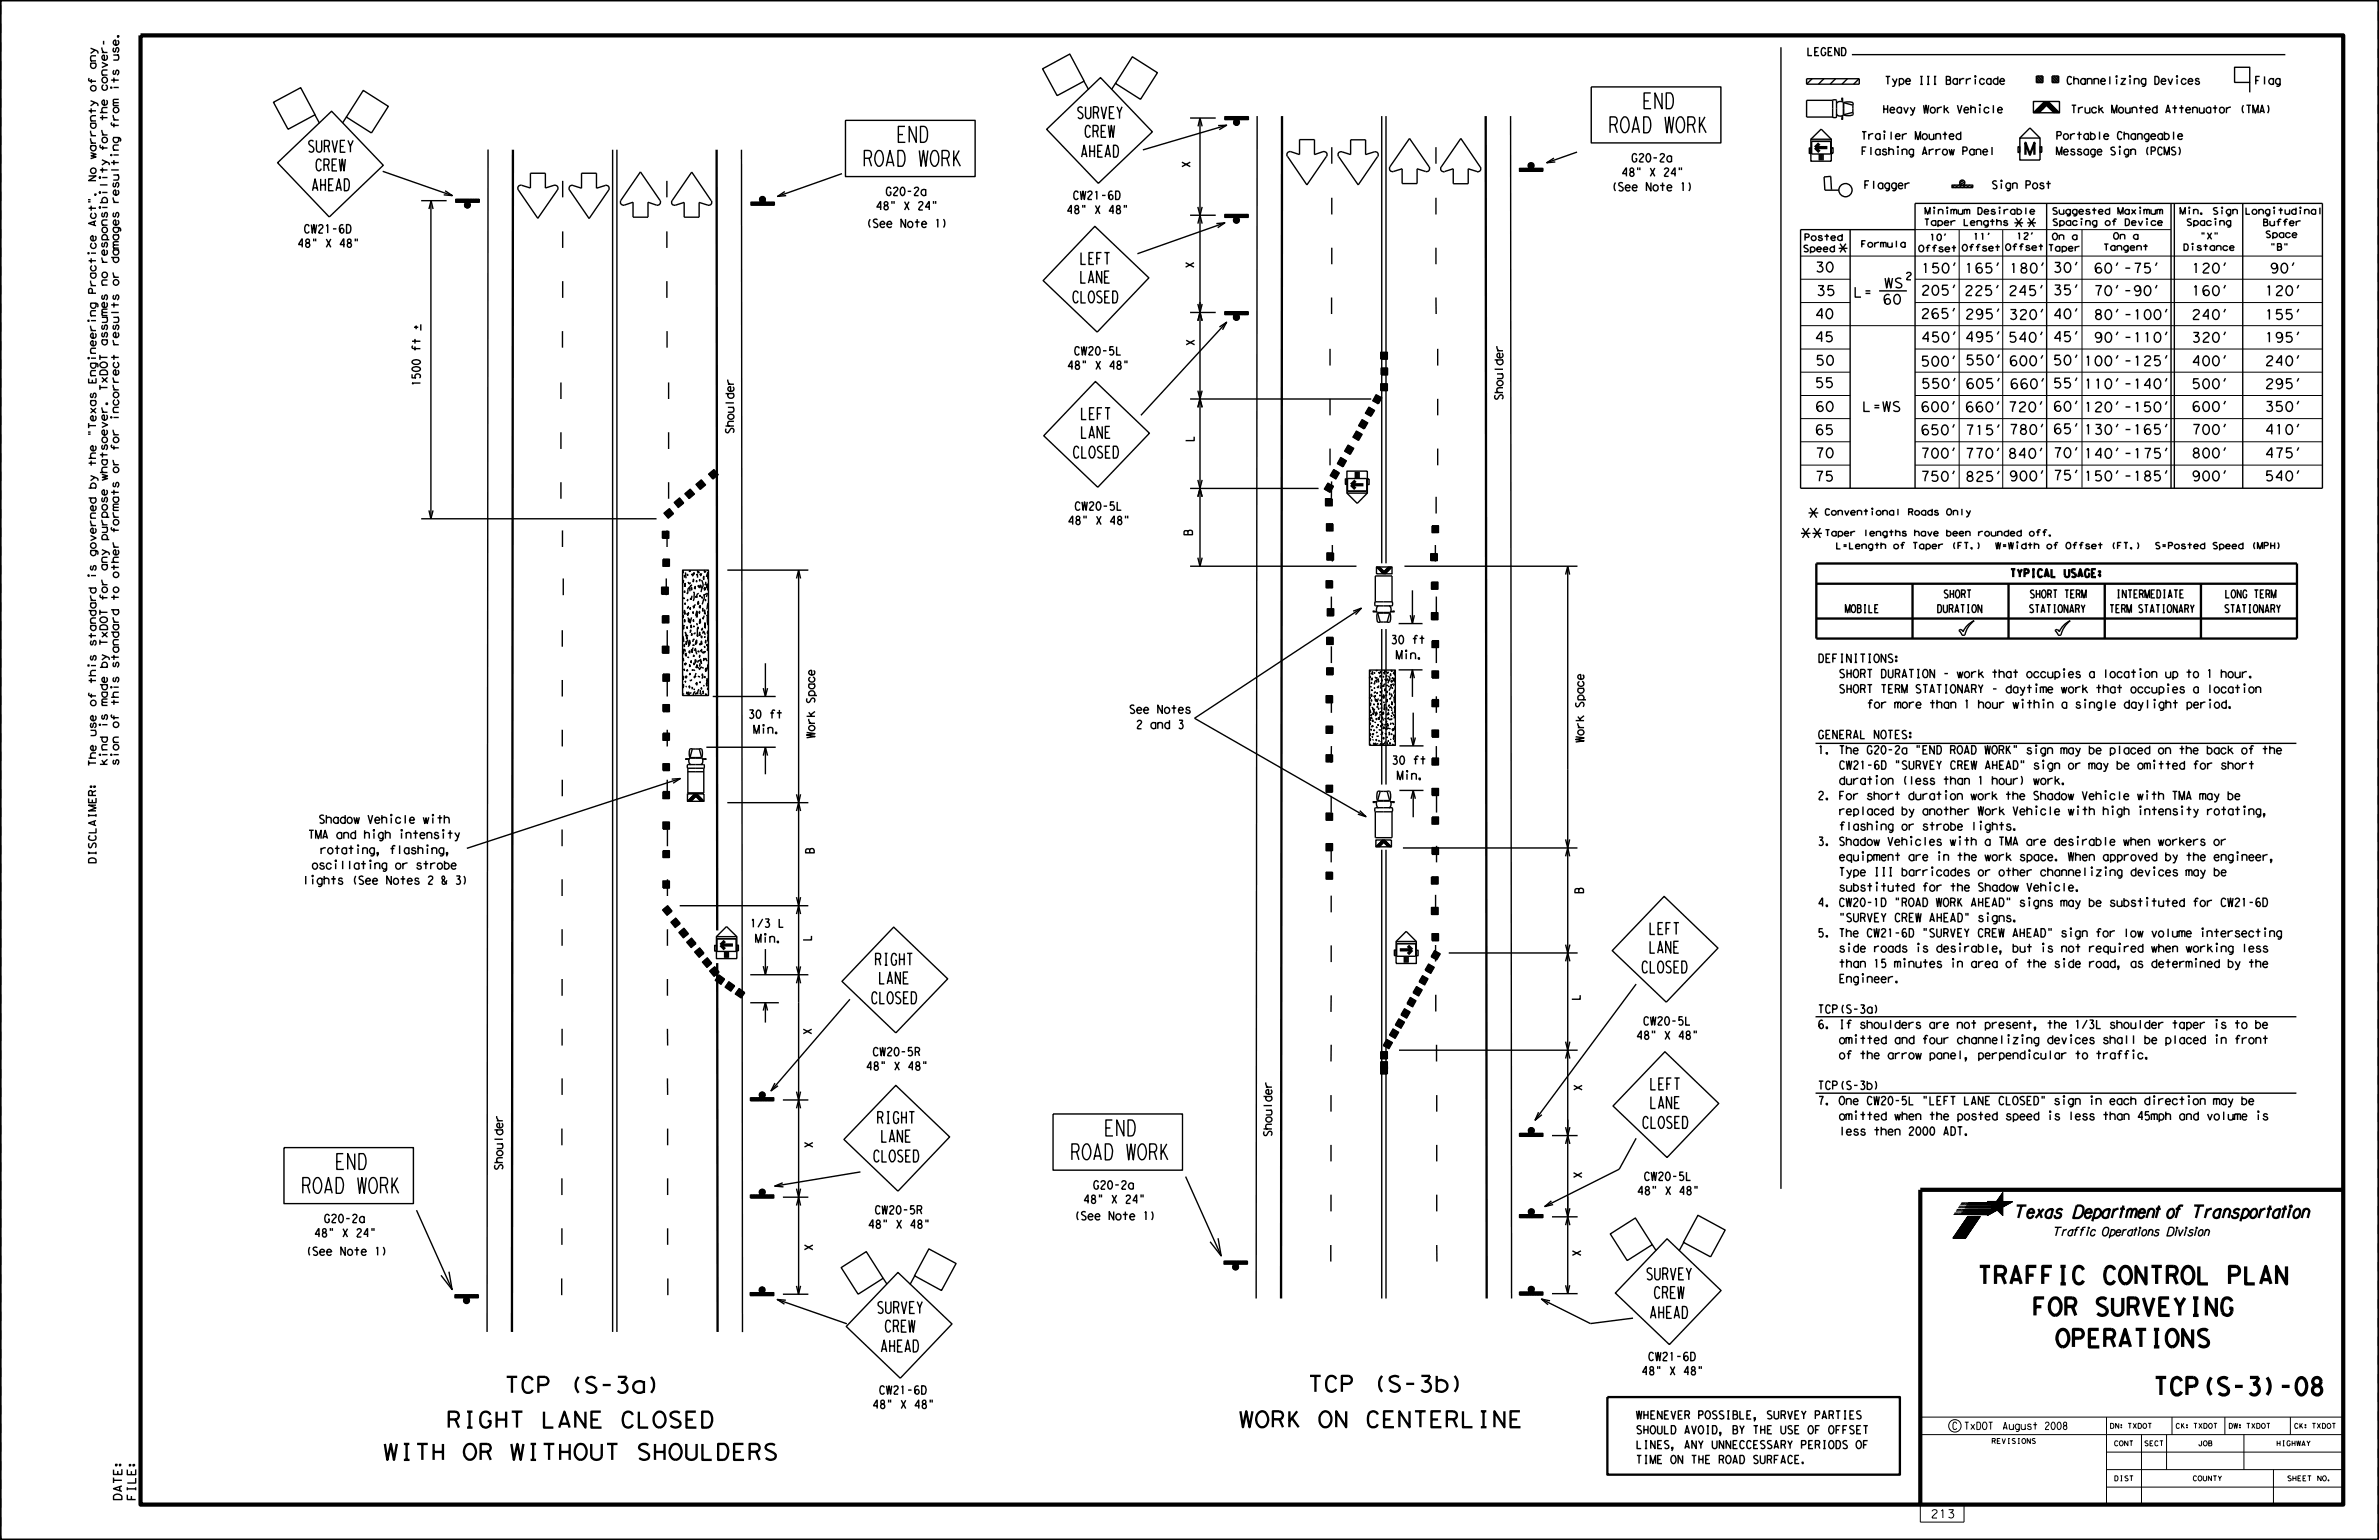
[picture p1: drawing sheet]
<svg xmlns="http://www.w3.org/2000/svg" width="432mm" height="279mm" viewBox="0 0 432 279" stroke-linecap="round" stroke-linejoin="round" font-family="sans-serif">
<defs><g id="words">
<g font-size="3.2">
<text x="358.9" y="232.9">TRAFFIC CONTROL PLAN</text>
<text x="368.8" y="238.6">FOR SURVEYING</text>
<text x="373" y="244.4">OPERATIONS</text>
<text x="390.8" y="253.1">TCP(S-3)-08</text>
</g>
<g font-size="2.9">
<text x="298" y="19.7">END</text>
<text x="162.6" y="25.8">END</text>
<text x="291.9" y="24.1">ROAD WORK</text>
<text x="156.5" y="30.2">ROAD WORK</text>
<text x="327.6" y="94.5">*</text>
<text x="326.3" y="98.2">**</text>
<text x="200.3" y="206.1">END</text>
<text x="60.7" y="212.2">END</text>
<text x="194.2" y="210.4">ROAD WORK</text>
<text x="54.6" y="216.5">ROAD WORK</text>
<text x="91.5" y="252.7">TCP (S-3a)</text>
<text x="237.3" y="252.5">TCP (S-3b)</text>
<text x="80.9" y="259">RIGHT LANE CLOSED</text>
<text x="224.8" y="259">WORK ON CENTERLINE</text>
<text x="69.5" y="264.9">WITH OR WITHOUT SHOULDERS</text>
</g>
<g font-size="2.7">
<text x="365" y="41.7">**</text>
<text x="333.2" y="46.3">*</text>
</g>
<text font-size="2.3" x="365.9" y="221">Texas Department of Transportation</text>
<g font-size="2.2">
<text x="195.4" y="21.5">SURVEY</text>
<text x="55.8" y="27.6">SURVEY</text>
<text x="196.1" y="28.5">AHEAD</text>
<text x="196.7" y="24.9">CREW</text>
<text x="367.4" y="28.1">M</text>
<text x="56.5" y="34.6">AHEAD</text>
<text x="57.1" y="31">CREW</text>
<text x="195.9" y="48">LEFT</text>
<text x="195.9" y="51.3">LANE</text>
<text x="194.5" y="55">CLOSED</text>
<text x="196" y="76.1">LEFT</text>
<text x="194.6" y="83.1">CLOSED</text>
<text x="196" y="79.5">LANE</text>
<text x="299.2" y="172.9">LANE</text>
<text x="299.2" y="169.5">LEFT</text>
<text x="158.7" y="175.1">RIGHT</text>
<text x="159.4" y="178.5">LANE</text>
<text x="297.8" y="176.5">CLOSED</text>
<text x="158" y="182.1">CLOSED</text>
<text x="299.4" y="197.7">LEFT</text>
<text x="159.1" y="203.8">RIGHT</text>
<text x="299.4" y="201.1">LANE</text>
<text x="159.8" y="207.2">LANE</text>
<text x="298" y="204.7">CLOSED</text>
<text x="158.4" y="210.8">CLOSED</text>
<text x="298.7" y="232.2">SURVEY</text>
<text x="159.1" y="238.3">SURVEY</text>
<text x="299.4" y="239.2">AHEAD</text>
<text x="300.1" y="235.6">CREW</text>
<text x="159.8" y="245.3">AHEAD</text>
<text x="160.5" y="241.7">CREW</text>
</g>
<g font-size="1.8">
<text x="329.4" y="49.4">30</text>
<text x="329.6" y="53.6">35</text>
<text x="336.4" y="53.9">L=</text>
<text x="341.9" y="52.2">WS</text>
<text x="348.6" y="53.6">205'</text>
<text x="348.7" y="49.5">150'</text>
<text x="356.5" y="53.6">225'</text>
<text x="356.5" y="49.5">165'</text>
<text x="364.5" y="53.6">245'</text>
<text x="364.7" y="49.5">180'</text>
<text x="372.6" y="49.4">30'</text>
<text x="372.6" y="53.5">35'</text>
<text x="379.4" y="49.5">60'-75'</text>
<text x="379.4" y="53.6">70'-90'</text>
<text x="397.7" y="49.5">120'</text>
<text x="397.7" y="53.6">160'</text>
<text x="411" y="53.6">120'</text>
<text x="411.9" y="49.5">90'</text>
<text x="329.4" y="57.8">40</text>
<text x="341.7" y="55.2">60</text>
<text x="348.6" y="57.8">265'</text>
<text x="356.6" y="57.9">295'</text>
<text x="364.6" y="58">320'</text>
<text x="372.6" y="57.8">40'</text>
<text x="379.4" y="58">80'-100'</text>
<text x="397.7" y="58">240'</text>
<text x="411" y="58">155'</text>
<text x="329.3" y="62">45</text>
<text x="348.7" y="62.1">450'</text>
<text x="356.6" y="62">495'</text>
<text x="364.5" y="62.1">540'</text>
<text x="372.6" y="62">45'</text>
<text x="379.4" y="62.1">90'-110'</text>
<text x="397.7" y="62.1">320'</text>
<text x="411" y="62.1">195'</text>
<text x="329.4" y="70.3">55</text>
<text x="329.5" y="66.3">50</text>
<text x="348.6" y="66.4">500'</text>
<text x="348.7" y="70.5">550'</text>
<text x="356.7" y="70.5">605'</text>
<text x="356.7" y="66.2">550'</text>
<text x="364.6" y="66.4">600'</text>
<text x="364.7" y="70.5">660'</text>
<text x="372.6" y="66.2">50'</text>
<text x="372.6" y="70.4">55'</text>
<text x="378.2" y="66.4">100'-125'</text>
<text x="378.2" y="70.5">110'-140'</text>
<text x="397.7" y="66.4">400'</text>
<text x="397.7" y="70.5">500'</text>
<text x="411" y="66.4">240'</text>
<text x="411" y="70.5">295'</text>
<text x="329.4" y="74.6">60</text>
<text x="338" y="74.7">L=WS</text>
<text x="348.5" y="74.7">600'</text>
<text x="356.6" y="74.7">660'</text>
<text x="364.4" y="74.7">720'</text>
<text x="372.6" y="74.6">60'</text>
<text x="378.2" y="74.7">120'-150'</text>
<text x="397.7" y="74.7">600'</text>
<text x="411" y="74.7">350'</text>
<text x="329.4" y="78.9">65</text>
<text x="329.4" y="83.1">70</text>
<text x="348.5" y="78.9">650'</text>
<text x="348.5" y="83.1">700'</text>
<text x="356.6" y="83.1">770'</text>
<text x="356.7" y="78.9">715'</text>
<text x="364.4" y="83.2">840'</text>
<text x="364.6" y="78.8">780'</text>
<text x="372.6" y="78.7">65'</text>
<text x="372.6" y="83">70'</text>
<text x="378.2" y="78.8">130'-165'</text>
<text x="378.2" y="83.2">140'-175'</text>
<text x="397.7" y="78.8">700'</text>
<text x="397.7" y="83.1">800'</text>
<text x="411" y="78.8">410'</text>
<text x="411" y="83.1">475'</text>
<text x="329.4" y="87.3">75</text>
<text x="348.5" y="87.3">750'</text>
<text x="356.7" y="87.3">825'</text>
<text x="364.6" y="87.3">900'</text>
<text x="372.6" y="87.1">75'</text>
<text x="378.2" y="87.3">150'-185'</text>
<text x="397.7" y="87.3">900'</text>
<text x="411" y="87.3">540'</text>
</g>
<text font-size="1.6" x="372.8" y="224.2">Traffic Operations Division</text>
<g font-size="1.5">
<text x="296" y="29.4">G20-2a</text>
<text x="160.7" y="35.5">G20-2a</text>
<text x="292.3" y="34.6">(See Note 1)</text>
<text x="294.3" y="32">48&quot; X 24&quot;</text>
<text x="157" y="41.3">(See Note 1)</text>
<text x="158.9" y="38.1">48&quot; X 24&quot;</text>
<text x="193.6" y="38.8">48&quot; X 48&quot;</text>
<text x="194.7" y="36.2">CW21-6D</text>
<text x="54" y="44.9">48&quot; X 48&quot;</text>
<text x="55.1" y="42.3">CW21-6D</text>
<text x="194.9" y="64.4">CW20-5L</text>
<text x="193.7" y="67">48&quot; X 48&quot;</text>
<text x="193.8" y="95.2">48&quot; X 48&quot;</text>
<text x="195" y="92.6">CW20-5L</text>
<text x="252.4" y="116.8">30 ft</text>
<text x="253.3" y="119.6">Min.</text>
<text x="329.9" y="120.2">DEFINITIONS:</text>
<text x="331.9" y="125.7">SHORT TERM STATIONARY - daytime work that occupies a location</text>
<text x="332.1" y="123">SHORT DURATION - work that occupies a location up to 1 hour.</text>
<text x="135.8" y="130.3">30 ft</text>
<text x="204.9" y="129.4">See Notes</text>
<text x="335.7" y="128.5">for more than 1 hour within a single daylight period.</text>
<text x="136.7" y="133.1">Min.</text>
<text x="206.2" y="132.2">2 and 3</text>
<text x="329.9" y="136.8">1. The G20-2a &quot;END ROAD WORK&quot; sign may be placed on the back of the</text>
<text x="329.9" y="134">GENERAL NOTES:</text>
<text x="252.6" y="138.7">30 ft</text>
<text x="253.5" y="141.4">Min.</text>
<text x="331.9" y="139.6">CW21-6D &quot;SURVEY CREW AHEAD&quot; sign or may be omitted for short</text>
<text x="332.4" y="142.3">duration (less than 1 hour) work.</text>
<text x="57.8" y="149.4">Shadow Vehicle with</text>
<text x="329.9" y="145.1">2. For short duration work the Shadow Vehicle with TMA may be</text>
<text x="332.3" y="147.9">replaced by another Work Vehicle with high intensity rotating,</text>
<text x="55.9" y="152.2">TMA and high intensity</text>
<text x="58.1" y="154.9">rotating, flashing,</text>
<text x="329.9" y="153.4">3. Shadow Vehicles with a TMA are desirable when workers or</text>
<text x="332.5" y="150.6">flashing or strobe lights.</text>
<text x="54.9" y="160.5">lights (See Notes 2 &amp; 3)</text>
<text x="56.5" y="157.7">oscillating or strobe</text>
<text x="332.2" y="156.2">equipment are in the work space. When approved by the engineer,</text>
<text x="332.3" y="158.9">Type III barricades or other channelizing devices may be</text>
<text x="332.3" y="161.7">substituted for the Shadow Vehicle.</text>
<text x="329.9" y="164.5">4. CW20-1D &quot;ROAD WORK AHEAD&quot; signs may be substituted for CW21-6D</text>
<text x="331.7" y="167.2">&quot;SURVEY CREW AHEAD&quot; signs.</text>
<text x="136.1" y="168.3">1/3 L</text>
<text x="137" y="171">Min.</text>
<text x="329.9" y="170">5. The CW21-6D &quot;SURVEY CREW AHEAD&quot; sign for low volume intersecting</text>
<text x="332.4" y="172.8">side roads is desirable, but is not required when working less</text>
<text x="332.3" y="175.5">than 15 minutes in area of the side road, as determined by the</text>
<text x="332.4" y="178.3">Engineer.</text>
<text x="298.2" y="186">CW20-5L</text>
<text x="329.9" y="183.8">TCP(S-3a)</text>
<text x="158.3" y="191.6">CW20-5R</text>
<text x="297" y="188.6">48&quot; X 48&quot;</text>
<text x="329.9" y="186.6">6. If shoulders are not present, the 1/3L shoulder taper is to be</text>
<text x="332.3" y="189.4">omitted and four channelizing devices shall be placed in front</text>
<text x="157.2" y="194.2">48&quot; X 48&quot;</text>
<text x="329.9" y="197.7">TCP(S-3b)</text>
<text x="332.4" y="192.1">of the arrow panel, perpendicular to traffic.</text>
<text x="329.9" y="200.4">7. One CW20-5L &quot;LEFT LANE CLOSED&quot; sign in each direction may be</text>
<text x="332.2" y="203.2">omitted when the posted speed is less than 45mph and volume is</text>
<text x="332.2" y="206">less then 2000 ADT.</text>
<text x="198.3" y="215.7">G20-2a</text>
<text x="298.3" y="214.2">CW20-5L</text>
<text x="58.7" y="221.8">G20-2a</text>
<text x="158.7" y="220.3">CW20-5R</text>
<text x="194.8" y="221.3">(See Note 1)</text>
<text x="196.6" y="218.3">48&quot; X 24&quot;</text>
<text x="297.1" y="216.8">48&quot; X 48&quot;</text>
<text x="55.3" y="227.8">(See Note 1)</text>
<text x="57" y="224.4">48&quot; X 24&quot;</text>
<text x="157.5" y="222.9">48&quot; X 48&quot;</text>
<text x="297.9" y="249.5">48&quot; X 48&quot;</text>
<text x="299.1" y="246.9">CW21-6D</text>
<text x="158.3" y="255.6">48&quot; X 48&quot;</text>
<text x="159.5" y="253">CW21-6D</text>
<text x="296.9" y="257.4">WHENEVER POSSIBLE, SURVEY PARTIES</text>
<text x="296.9" y="262.8">LINES, ANY UNNECCESSARY PERIODS OF</text>
<text x="296.9" y="260.1">SHOULD AVOID, BY THE USE OF OFFSET</text>
<text x="296.9" y="265.5">TIME ON THE ROAD SURFACE.</text>
<text x="22.1" y="272.3" transform="rotate(-90 22.1 272.3)">DATE:</text>
<text x="24.6" y="272.4" transform="rotate(-90 24.6 272.4)">FILE:</text>
<text x="350.4" y="275.4">213</text>
</g>
<g font-size="1.4">
<text x="21.6" y="11.1" transform="rotate(-90 21.6 11.1)">use.</text>
<text x="327.9" y="10.1">LEGEND</text>
<text x="17.4" y="16.7" transform="rotate(-90 17.4 16.7)">of</text>
<text x="17.4" y="12.6" transform="rotate(-90 17.4 12.6)">any</text>
<text x="19.5" y="16.6" transform="rotate(-90 19.5 16.6)">conver-</text>
<text x="21.6" y="16.6" transform="rotate(-90 21.6 16.6)">its</text>
<text x="337.6" y="15.3">Type III Barricade</text>
<text x="370.9" y="15.3">Channelizing Devices</text>
<text x="408" y="15.3">Flag</text>
<text x="19.5" y="22" transform="rotate(-90 19.5 22)">the</text>
<text x="21.6" y="23.4" transform="rotate(-90 21.6 23.4)">from</text>
<text x="336.5" y="20.5">Heavy Work Vehicle</text>
<text x="370" y="20.5">Truck Mounted Attenuator (TMA)</text>
<text x="17.4" y="28.9" transform="rotate(-90 17.4 28.9)">warranty</text>
<text x="19.5" y="27.4" transform="rotate(-90 19.5 27.4)">for</text>
<text x="334.1" y="28.1">Flashing Arrow Panel</text>
<text x="334.6" y="25.3">Trailer Mounted</text>
<text x="368.1" y="28.1">Message Sign (PCMS)</text>
<text x="368.5" y="25.3">Portable Changeable</text>
<text x="17.4" y="33" transform="rotate(-90 17.4 33)">No</text>
<text x="335.8" y="34.3">Flagger</text>
<text x="358.3" y="34.3">Sign Post</text>
<text x="17.4" y="41.2" transform="rotate(-90 17.4 41.2)">Act&quot;.</text>
<text x="21.6" y="37" transform="rotate(-90 21.6 37)">resulting</text>
<text x="19.5" y="47.9" transform="rotate(-90 19.5 47.9)">responsibility</text>
<text x="21.6" y="47.9" transform="rotate(-90 21.6 47.9)">damages</text>
<text x="17.4" y="53.4" transform="rotate(-90 17.4 53.4)">Practice</text>
<text x="19.5" y="51.9" transform="rotate(-90 19.5 51.9)">no</text>
<text x="21.6" y="51.9" transform="rotate(-90 21.6 51.9)">or</text>
<text x="19.5" y="62.8" transform="rotate(-90 19.5 62.8)">assumes</text>
<text x="21.6" y="62.8" transform="rotate(-90 21.6 62.8)">results</text>
<text x="17.4" y="69.8" transform="rotate(-90 17.4 69.8)">Engineering</text>
<text x="19.5" y="71" transform="rotate(-90 19.5 71)">TxDOT</text>
<text x="21.6" y="76.4" transform="rotate(-90 21.6 76.4)">incorrect</text>
<text x="17.4" y="79.3" transform="rotate(-90 17.4 79.3)">&quot;Texas</text>
<text x="21.6" y="81.9" transform="rotate(-90 21.6 81.9)">for</text>
<text x="17.4" y="88.8" transform="rotate(-90 17.4 88.8)">by</text>
<text x="17.4" y="84.7" transform="rotate(-90 17.4 84.7)">the</text>
<text x="19.5" y="87.3" transform="rotate(-90 19.5 87.3)">whatsoever.</text>
<text x="21.6" y="85.9" transform="rotate(-90 21.6 85.9)">or</text>
<text x="17.4" y="101" transform="rotate(-90 17.4 101)">governed</text>
<text x="19.5" y="98.2" transform="rotate(-90 19.5 98.2)">purpose</text>
<text x="21.6" y="96.8" transform="rotate(-90 21.6 96.8)">formats</text>
<text x="17.4" y="105.1" transform="rotate(-90 17.4 105.1)">is</text>
<text x="19.5" y="103.6" transform="rotate(-90 19.5 103.6)">any</text>
<text x="21.6" y="105" transform="rotate(-90 21.6 105)">other</text>
<text x="364.8" y="104.7">TYPICAL USAGE:</text>
<text x="19.5" y="109.1" transform="rotate(-90 19.5 109.1)">for</text>
<text x="332.3" y="111.2">MOBILE</text>
<text x="345.9" y="111.2">DURATION</text>
<text x="357.5" y="108.5">SHORT TERM</text>
<text x="361.5" y="111.2">STATIONARY</text>
<text x="376.1" y="108.5">INTERMEDIATE</text>
<text x="377.4" y="111.2">TERM STATIONARY</text>
<text x="398.9" y="108.5">LONG TERM</text>
<text x="400.4" y="111.2">STATIONARY</text>
<text x="17.4" y="117.4" transform="rotate(-90 17.4 117.4)">standard</text>
<text x="19.5" y="117.2" transform="rotate(-90 19.5 117.2)">TxDOT</text>
<text x="17.4" y="124.2" transform="rotate(-90 17.4 124.2)">this</text>
<text x="19.5" y="121.3" transform="rotate(-90 19.5 121.3)">by</text>
<text x="21.6" y="121.3" transform="rotate(-90 21.6 121.3)">standard</text>
<text x="17.4" y="128.2" transform="rotate(-90 17.4 128.2)">of</text>
<text x="19.5" y="128.1" transform="rotate(-90 19.5 128.1)">made</text>
<text x="21.6" y="128.1" transform="rotate(-90 21.6 128.1)">this</text>
<text x="17.4" y="133.7" transform="rotate(-90 17.4 133.7)">use</text>
<text x="19.5" y="132.2" transform="rotate(-90 19.5 132.2)">is</text>
<text x="21.6" y="132.2" transform="rotate(-90 21.6 132.2)">of</text>
<text x="17.4" y="139.1" transform="rotate(-90 17.4 139.1)">The</text>
<text x="19.5" y="139" transform="rotate(-90 19.5 139)">kind</text>
<text x="21.6" y="139" transform="rotate(-90 21.6 139)">sion</text>
<text x="17.4" y="156.8" transform="rotate(-90 17.4 156.8)">DISCLAIMER:</text>
<text x="354.3" y="259.4">C TxDOT</text>
<text x="363.4" y="259.4">August 2008</text>
</g>
<g font-size="1.3">
<text x="345.8" y="50.8">2</text>
<text x="76.3" y="60" transform="rotate(-90 76.3 60)">+</text>
<text x="272.8" y="72.7" transform="rotate(-90 272.8 72.7)">Shoulder</text>
<text x="133.2" y="78.8" transform="rotate(-90 133.2 78.8)">Shoulder</text>
<text x="147.9" y="127.7" transform="rotate(-90 147.9 127.7)">Space</text>
<text x="287.5" y="128.5" transform="rotate(-90 287.5 128.5)">Space</text>
<text x="147.9" y="134" transform="rotate(-90 147.9 134)">Work</text>
<text x="287.5" y="134.8" transform="rotate(-90 287.5 134.8)">Work</text>
<text x="230.9" y="206.3" transform="rotate(-90 230.9 206.3)">Shoulder</text>
<text x="91.3" y="212.4" transform="rotate(-90 91.3 212.4)">Shoulder</text>
</g>
<g font-size="1.2">
<text x="349.2" y="40.9">Taper Lengths</text>
<text x="349.3" y="38.9">Minimum Desirable</text>
<text x="372.4" y="38.9">Suggested Maximum</text>
<text x="372.5" y="40.9">Spacing of Device</text>
<text x="395.6" y="38.9">Min. Sign</text>
<text x="396.8" y="40.9">Spacing</text>
<text x="407.4" y="38.9">Longitudinal</text>
<text x="410.6" y="41">Buffer</text>
<text x="327.2" y="45.7">Speed</text>
<text x="327.4" y="43.7">Posted</text>
<text x="337.7" y="44.9">Formula</text>
<text x="348.1" y="45.7">Offset</text>
<text x="350.2" y="43.7">10'</text>
<text x="356" y="45.5">Offset</text>
<text x="358.1" y="43.5">11'</text>
<text x="363.9" y="45.5">Offset</text>
<text x="366" y="43.4">12'</text>
<text x="371.7" y="45.6">Taper</text>
<text x="372.4" y="43.5">On a</text>
<text x="381.7" y="45.5">Tangent</text>
<text x="383.5" y="43.4">On a</text>
<text x="396.2" y="45.5">Distance</text>
<text x="399.3" y="43.4">&quot;X&quot;</text>
<text x="411.1" y="43.1">Space</text>
<text x="411.9" y="45.4">&quot;B&quot;</text>
<text x="331.1" y="93.5">Conventional Roads Only</text>
<text x="331.1" y="97.3">Taper lengths have been rounded off.</text>
<text x="333.1" y="99.6">L=Length of Taper (FT.)</text>
<text x="360.9" y="99.6">W=Width of Offset (FT.)</text>
<text x="389" y="99.6">S=Posted Speed (MPH)</text>
</g>
<g font-size=".9">
<text x="361.4" y="261.9">REVISIONS</text>
<text x="382.9" y="259.2">DN: TXDOT</text>
<text x="383.7" y="262.3">CONT</text>
<text x="389.1" y="262.3">SECT</text>
<text x="394.8" y="259.2">CK: TXDOT</text>
<text x="398.9" y="262.3">JOB</text>
<text x="404.4" y="259.2">DW: TXDOT</text>
<text x="413.1" y="262.3">HIGHWAY</text>
<text x="416.3" y="259.2">CK: TXDOT</text>
<text x="383.7" y="268.7">DIST</text>
<text x="397.9" y="268.7">COUNTY</text>
<text x="415.1" y="268.7">SHEET NO.</text>
</g>
</g></defs>
<g fill="none" stroke="#000" stroke-width=".25">
<path d="M0 0h431.8v279.4h-431.8zM16.5 19.6v1M20.6 15.9h1M49.6 18.6l5-2.7 2.6 4.9-4.9 2.7zM65.9 16.4l4.6 2.9-3.1 4.8-4.5-2.9zM189.2 12.5l5-2.7 2.6 4.9-4.9 2.7zM196.7 14.7l.9 1.6M202.5 15.1l-.7 1.1M205.5 10.3l4.6 2.9-3.1 4.8-4.5-2.9zM288.8 15.8h23.5v10.1h-23.5zM323.3 8.6v207.1M327.9 15.3h9.6"/>
<path d="M328.9 14.3l-1 1M331 14.3l-.9 1M332.6 18.2h-4.7v3h4.7M332.6 18.2l.4-.1 .3 .1v3l-.3 .1-.4-.1M332.6 18.2v3M333.2 14.3l-1 1M333.3 18.8a.78 .78 0 0 1 1.2-.2l.1 2.2a.76 .76 0 0 1-1.3-.1M334.3 17.7v.4M334.4 17.7v.8M334.6 18.6l1.3-.1 .4 .2 .1 .2-.1 .2zM334.6 18.6v2.2M335.3 14.3l-1 1"/>
<path d="M336.1 9.9h78.7M337.4 14.3l-1 1M337.5 14.3h-9.6v1M358.5 14.3v1M359.3 19.5v1M362.6 19.9h.8a.47 .47 0 0 0-.6-.4 .47 .47 0 0 0-.2 .7 .42 .42 0 0 0 .4 .3 .42 .42 0 0 0 .4-.2M363 14.7h.8a.45 .45 0 0 0-.5-.4 .45 .45 0 0 0-.3 .7 .41 .41 0 0 0 .3 .3 .41 .41 0 0 0 .5-.2M369.1 18.4h4.7v2.1h-4.7zM369.6 13.8h1.2v1.2h-1.2zM370.1 13.8l-.5 .3M370.6 13.8l-1 .6M370.8 14.5l-.8 .5"/>
<path d="M370.8 14.2l-1.2 .7M370.8 14l-1.2 .6M370.8 14.8l-.4 .2M370.8 19.7l-1.3 .8M371.1 19.5l-1.7 1M371.1 18.4l-2 2.1M371.2 18.4l-.3 .2M371.3 19.2l-2.1 1.3M371.4 18.4l-.7 .4M371.6 18.4l-1.1 .7M371.8 18.4l2 2.1M371.8 18.5l-1.6 .9"/>
<path d="M371.8 18.5l-1.9 1.1M371.9 18.6l-2.2 1.3M372 18.7l-2.6 1.4M372 18.7l-2.8 1.7M372.1 18.8l-.6 .4M372.2 18.8l-.7 .4M372.3 18.9l-.7 .4M372.3 19l-.6 .4M372.5 15v-1.2h1.2v1.2M373 13.8l-.5 .3M373.5 13.8l-1 .6M384.2 14.3v1"/>
<path d="M386.6 14.3v1M395.1 14.3v1M405.6 12.2h2.7v2.8h-2.7zM408.3 15v1.8M16 36.2h.4M16 36.6h.4M16.1 20.1h1.3M18.6 37.6h.9M18.6 34.9h.9M18.6 32.2h.9M20.6 28.1h1M50.4 29.5l9.8-9.3 9.4 9.8-9.8 9.4z"/>
<path d="M57.1 20.8l.9 1.6M62.9 21.2l-.7 1.1M69.5 31.1l12.6 4.4M76.4 36.4h4.7M78.2 36.4v57.7M78.2 36.4l-.3 1.5M78.2 36.4l.4 1.5M80.8 34.6l1.3 .9-1.6-.2M82.7 36.2l.9 .5M82.7 36.3l.7 .4M82.7 36.4l.6 .3M82.7 36.5l.4 .2"/>
<path d="M82.7 36.6l.2 .1M82.7 36.2h4.3v.5h-2a.53 .53 0 0 1 .3 .8 .53 .53 0 0 1-.9 0 .53 .53 0 0 1 .3-.8h-2zM82.9 36.2l.9 .5M83.1 36.2l.9 .5M83.3 36.2l.9 .5M83.5 36.2l.9 .5M83.7 36.2l.9 .5M83.9 36.2l1.4 .8M84 36.2l1.2 .7M84.2 36.2l1 .5M84.3 37.1l.9 .5M84.3 37.2l.8 .5"/>
<path d="M84.3 37.3l.7 .4M84.3 37l1 .5M84.3 37.5l.6 .2M84.4 36.9l.9 .5M84.4 36.2l.9 .5M84.5 36.8l.8 .6M84.5 36.8l.9 .5M84.6 36.2l.9 .5M84.6 36.7l.8 .4M84.8 36.2l.9 .5M85 36.2l.9 .5M85.2 36.2l.9 .5"/>
<path d="M85.4 36.2l.9 .5M85.5 36.2l1 .5M85.8 36.2l.9 .5M85.9 36.2l1 .5M86.1 36.2l.9 .5M86.3 36.2l.7 .3M86.5 36.2l.5 .2M86.7 36.2l.3 .1M86.9 36.2h.1M88.6 27.1l-.2 214.6M96.3 31.4h2.7v2.7l1.5-.5a.56 .56 0 0 1 .7 .2 .56 .56 0 0 1 0 .7l-3.6 5.1-3.5-5.1a.55 .55 0 0 1 0-.7 .55 .55 0 0 1 .6-.2l1.6 .5zM102.1 32.8v3"/>
<path d="M105.6 31.4h2.7v2.7l1.6-.4a.55 .55 0 0 1 .6 .1 .55 .55 0 0 1 0 .7l-3.6 5.2-3.5-5.2a.55 .55 0 0 1 0-.7 .55 .55 0 0 1 .6-.1l1.6 .4zM111.2 27.2v214.5M112 27.2v214.5M116.2 31.2l3.6 5.2a.57 .57 0 0 1 0 .6 .57 .57 0 0 1-.6 .2l-1.6-.5v2.7h-2.7v-2.7l-1.6 .5a.57 .57 0 0 1-.6-.2 .57 .57 0 0 1 0-.6zM121 32.8v3M125.6 31.2l3.5 5.2a.55 .55 0 0 1 0 .6 .55 .55 0 0 1-.6 .2l-1.6-.5v2.7h-2.7v-2.7l-1.6 .5a.53 .53 0 0 1-.6-.1 .53 .53 0 0 1 0-.7zM134.6 27.2l.2 214.5M136.3 36.7h2a.53 .53 0 0 1-.3-.8 .53 .53 0 0 1 .8 0 .53 .53 0 0 1-.3 .8h2v.5h-4.2zM136.4 36.7l-.1 .1M136.6 36.7l-.3 .2M136.8 36.7l-.5 .3M137 36.7l-.7 .4"/>
<path d="M137.2 36.7l-.9 .5M137.4 36.7l-.9 .5M137.6 36.7l-.9 .5M137.8 36.7l-1 .5M137.9 36.7l-.8 .5M138.1 36.7l-.9 .5M138.4 35.7l-.5 .2M138.6 35.7l-.7 .4M138.7 35.7l-.8 .5M138.7 36.7l-.9 .5M138.7 35.8l-.8 .5M138.8 36.5l-1.2 .7"/>
<path d="M138.8 35.9l-.9 .5M138.9 35.9l-.9 .6M138.9 36.4l-1.5 .8M138.9 36.7l-.9 .5M138.9 36l-.9 .5M138.9 36.1l-.8 .5M138.9 36.2l-.7 .5M139.1 36.7l-.9 .5M139.3 36.7l-.9 .5M139.5 36.7l-.9 .5M139.7 36.7l-1 .5M139.8 36.7l-.9 .5"/>
<path d="M140.1 36.7l-1 .5M140.2 36.7l-.9 .5M140.4 36.7l-.9 .5M140.5 36.8l-.6 .4M140.5 36.7l-.8 .5M140.5 37l-.4 .2M140.5 37.1l-.2 .1M140.5 37.2h-.1M142.5 34.7l-1.4 .9 1.6-.1M152.8 31.5l-11.7 4.1M153.5 21.8h23.5v10.2h-23.5zM161.9 36.5v.5"/>
<path d="M162.3 36.5v.5M169.4 36.5v.5M169.8 36.5v.5M190 23.5l9.7-9.4 9.5 9.8-9.8 9.4zM196.5 37.2v.5M196.9 37.2v.5M204.1 37.2v.5M204.4 37.2v.5M214.5 29.4l1.5 .8M216 21.4h4.7M216 39.1h4.7M216 29.4l-1.5 .8"/>
<path d="M217.4 37.5l.8 3.1M217.8 21.4l-.3 1.5M217.8 21.4l.4 1.5M217.8 21.4v81.3M218.2 37.5l-.8 3.1M221.1 22.8l1.5-.1-1.3 .8M222.3 21.2h4.3v.5h-2a.53 .53 0 0 1 .3 .8 .53 .53 0 0 1-.9 0 .53 .53 0 0 1 .3-.8h-2zM222.3 38.9h4.3v.5h-2.1a.53 .53 0 0 1 .3 .9 .53 .53 0 0 1-.8 0 .53 .53 0 0 1 .3-.9h-2zM222.3 21.2l.9 .5M222.3 21.3l.7 .4M222.3 21.4l.5 .3M222.3 21.5l.4 .2"/>
<path d="M222.3 21.6l.2 .1M222.3 38.9l.9 .5M222.3 39l.7 .4M222.3 39.2l.5 .2M222.3 39.3l.3 .1M222.3 39.4h.2M222.5 21.2l.9 .5M222.5 38.9l.9 .5M222.6 22.7l-15.2 4.5M222.7 21.2l.9 .5M222.7 38.9l.9 .5M222.8 38.9l1 .5"/>
<path d="M222.9 21.2l.9 .5M223.1 21.2l.9 .5M223.1 38.9l.9 .5M223.2 38.9l1 .5M223.3 21.2l.9 .5M223.4 21.2l1.5 .8M223.4 38.9l1.5 .9M223.6 21.2l1.2 .6M223.6 38.9l1.2 .7M223.8 38.9l.9 .5M223.8 21.2l1 .5M223.9 39.9l.8 .5"/>
<path d="M223.9 22.1l.9 .5M223.9 22.2l.8 .4M223.9 22.3l.7 .4M223.9 39.8l.9 .5M223.9 22l1 .5M223.9 22.4l.6 .3M224 21.9l.9 .5M224 39.7l.9 .5M224 21.2l.9 .5M224 38.9l.9 .5M224 21.8l.9 .6M224 39.6l.9 .5"/>
<path d="M224.1 21.8l.9 .5M224.1 39.5l.8 .5M224.2 38.9l.9 .5M224.2 39.5l.7 .4M224.2 21.2l.9 .5M224.2 21.7l.8 .5M224.4 38.9l.9 .5M224.4 21.2l.9 .5M224.6 21.2l.9 .5M224.6 38.9l.9 .5M224.8 38.9l.9 .5M224.8 21.2l.9 .5"/>
<path d="M225 21.2l.9 .5M225 38.9l.9 .5M225.1 21.2l1 .5M225.1 38.9l1 .5M225.3 38.9l.9 .5M225.4 21.2l.9 .5M225.5 21.2l.9 .5M225.5 38.9l.9 .5M225.7 38.9l.9 .5M225.7 21.2l.9 .5M225.9 21.2l.7 .4M225.9 38.9l.7 .4"/>
<path d="M226.1 21.2l.5 .2M226.1 38.9l.5 .3M226.3 38.9l.3 .2M226.3 21.2l.3 .1M226.5 21.2h.1M226.5 38.9h.1M228.2 21.1l-.2 214.5M233.7 28.4l3.5 5.1 3.6-5.1a.56 .56 0 0 0 0-.7 .56 .56 0 0 0-.7-.2l-1.5 .5v-2.7h-2.7v2.7l-1.6-.5a.57 .57 0 0 0-.6 .2 .57 .57 0 0 0-.1 .7M241.7 26.7v3M241.7 35.9v3M245.1 25.4h2.8v2.6l1.5-.4a.56 .56 0 0 1 .7 .2 .56 .56 0 0 1 0 .6l-3.6 5.1-3.5-5.1a.55 .55 0 0 1 0-.7 .55 .55 0 0 1 .6-.1l1.5 .4zM250.8 21.1v81.1"/>
<path d="M251.6 21.1v81.1M255.8 25.1l3.6 5.2a.56 .56 0 0 1 0 .6 .56 .56 0 0 1-.6 .2l-1.6-.5v2.7h-2.7v-2.7l-1.6 .5a.56 .56 0 0 1-.6-.2 .56 .56 0 0 1 0-.6zM260.6 26.7v3M260.6 35.9v3M265.1 25.1l3.6 5.2a.55 .55 0 0 1 0 .6 .55 .55 0 0 1-.6 .3l-1.6-.6v2.7h-2.7v-2.7l-1.6 .6a.56 .56 0 0 1-.6-.2 .56 .56 0 0 1 0-.7zM274.2 21.1l.2 214.5M275.8 30.6h1.9a.52 .52 0 0 1-.2-.9 .52 .52 0 0 1 .8 0 .52 .52 0 0 1-.3 .9h2v.5h-4.2zM275.9 30.6l-.1 .1M276.1 30.6l-.3 .2M276.3 30.6l-.5 .3M276.5 30.6l-.7 .4M276.7 30.6l-.9 .5"/>
<path d="M276.9 30.6l-.9 .5M277.1 30.6l-.9 .5M277.2 30.6l-.9 .5M277.5 30.6l-1 .5M277.9 29.5l-.5 .3M278.1 29.6l-.7 .4M278.2 29.6l-.8 .5M278.2 30.6l-.9 .5M278.2 29.7l-.8 .5M278.3 30.4l-1.2 .7M278.3 29.7l-.9 .6M278.4 29.8l-.9 .5"/>
<path d="M278.4 30.2l-1.5 .9M278.4 30.6l-.9 .5M278.4 30.1l-1.7 1M278.4 29.9l-.9 .5M278.4 30l-.8 .5M278.6 30.6l-.9 .5M278.8 30.6l-1 .5M279 30.6l-.9 .5M279.2 30.6l-1 .5M279.4 30.6l-1 .5M279.5 30.6l-.9 .5M279.7 30.6l-.9 .5"/>
<path d="M279.9 30.6l-.9 .5M280 31v.1M280 30.8l-.4 .3M280 30.7l-.6 .4M280 30.9l-.2 .2M280 30.6l-.8 .5M282 28.7l-1.3 .8 1.6-.1M286.2 27.6l-5.5 1.9M297.3 30.4v.5M297.6 30.4v.5M304.8 30.4v.5M305.2 30.4v.5"/>
<path d="M328.4 26.8h.3v1h-.3zM328.7 25.3h3.7v3.9h-3.7zM328.8 25.6h3.5v2.3h-3.5zM330.2 27.9v1.2M330.4 27.9v1.2M330.6 27.9v1.2M330.7 27.9v1.2M330.9 27.9v1.2M332.4 26.8h.3v1h-.3zM332.4 25.3l-1.8-1.9-1.9 1.9M332.4 34.4l-.1-2.4-1.2 .1 .1 2.4h2.6M334.3 21.3v.4"/>
<path d="M334.4 21v.7M334.6 20.8l.9 .2 .8-.2M336.3 20.4l-1.7 .4M342 24.3v1M344.5 27.1v1M351 38.1v.8M353.4 38.1v.8M354.3 33.6h1.7a.47 .47 0 0 1-.2-.7 .47 .47 0 0 1 .7 0 .47 .47 0 0 1-.2 .7h1.8v.4h-3.8zM354.9 33.6l-.6 .3M355.6 33.6l-.8 .4M356.4 32.7l-.7 .5M356.5 33.4l-1 .6"/>
<path d="M356.6 33l-.8 .4M356.9 33.6l-.8 .4M357.6 33.6l-.8 .4M358.1 33.7l-.6 .3M362.9 38.1v.8M363.3 33.3v1M366.3 26.6h.3v1.1h-.3zM366.6 25h3.7v4h-3.7zM366.6 25l1.8-1.8 1.9 1.8M371.5 36.9v51.7M384.7 27.1v1M388.4 38.1v.8"/>
<path d="M394.1 36.9v51.7M394.7 36.9v51.7M397.4 38.1v.8M403.3 38.1v.8M407.1 36.9v51.7M412.8 38.1v.8M417.5 38.1v.8M16.5 58.2h.9M16.5 45.9h.9M56.9 43.3v.5M57.3 43.3v.5M64.5 43.3v.5"/>
<path d="M64.8 43.3v.5M75.1 59.4h.8M75.5 59.1v.6M102.1 42v3M102.1 51v3M121 42v3M121 51v3M198.7 41.1l9.8 9.3-9.4 9.9-9.8-9.4zM215.2 47.7l1.5 .8M216 56.7h4.7M216.7 47.7l-1.5 .8M217.4 55.1l.4 1.6"/>
<path d="M217.8 56.7l-.4 1.5M217.8 56.7l.4 1.5M218.2 55.1l-.4 1.6M220.8 40.6l1.5-.2-1.3 .9M221.3 59.3l1.3-.8-.7 1.3M222.3 56.6h4.3v.5h-2.1a.52 .52 0 0 1 .3 .8 .52 .52 0 0 1-.8 0 .52 .52 0 0 1 .3-.8h-2zM222.3 56.6l.9 .5M222.3 56.7l.7 .4M222.3 56.8l.5 .3M222.3 56.9l.3 .2M222.3 57l.2 .1M222.3 40.4l-15.9 5.6"/>
<path d="M222.5 56.6l.9 .5M222.6 58.5l-15.5 16.9M222.7 56.6l.9 .5M222.8 56.6l1 .5M223.1 56.6l.9 .5M223.2 56.6l1 .5M223.4 56.6l1.5 .8M223.6 56.6l1.2 .6M223.8 56.6l.9 .5M223.9 57.6l.8 .4M223.9 40l.7 .5M223.9 57.5l.9 .5"/>
<path d="M223.9 57.7l.7 .4M223.9 40.2l.5 .3M223.9 57.4l.9 .5M223.9 57.8l.5 .3M224 57.3l.9 .5M224 56.6l.9 .5M224 57.2l.9 .5M224.1 57.2l.8 .4M224.2 56.6l.9 .5M224.2 57.1l.7 .4M224.4 56.6l.9 .5M224.6 56.6l.9 .5"/>
<path d="M224.8 56.6l.9 .5M225 56.6l.9 .5M225.1 56.6l1 .5M225.3 56.6l.9 .5M225.5 56.6l.9 .5M225.7 56.6l.9 .4M225.9 56.6l.7 .3M226.1 56.6l.5 .2M226.3 56.6l.3 .1M226.5 56.6h.1M241.7 54v3M241.7 44.9v3"/>
<path d="M260.6 44.9v3M260.6 54l.1 3M335.8 41.7v46.9M341.1 52.8h5M347.6 41.7h-20.8v46.9h94.7v-51.7h-73.9v51.7M353.1 42.4l-.2 .4M354.8 55.9l-.3 .6M354.8 51.6l-.3 .6M354.9 47.6l-.3 .6M361 42.2l-.1 .4M362.7 51.7l-.3 .6M362.7 47.6l-.3 .6"/>
<path d="M362.8 56l-.3 .6M368.9 42.2l-.2 .3M370.7 51.7l-.3 .6M370.8 56.1l-.3 .6M370.9 47.6l-.3 .6M377 47.5l-.3 .6M377 51.6l-.3 .6M377 56l-.3 .5M377.8 40.1v.8M384.4 47.6l-.3 .6M384.4 51.7l-.3 .6M384.4 56.1l-.3 .6"/>
<path d="M389.7 40.1v.8M391.5 47.6l-.3 .6M391.5 51.7l-.3 .6M393.3 56.1l-.3 .6M398 44.6v.8M399.7 42.2v.3M400 42.2v.3M402.1 42.2v.3M402.1 40.1v.8M402.4 42.2v.3M403.9 47.6l-.3 .6M403.9 51.7l-.3 .6"/>
<path d="M403.9 56.1l-.3 .6M412.4 44.1v.4M412.7 44.1v.4M414.7 44.1v.4M415.1 44.1v.4M416.3 47.6l-.2 .6M417.2 51.7l-.3 .6M417.2 56.1l-.3 .6M16 78.4h.4M16 78.8h.4M16.5 65h.9M20.6 75.7h1"/>
<path d="M74.8 67.9v.6l.7 .1a.44 .44 0 0 1 0-.6 .44 .44 0 0 1 .6 0 .44 .44 0 0 1 0 .6M74.8 66.9v-.1a.91 .91 0 0 1 1.5 .2 .86 .86 0 0 1-1.5-.1zM74.8 61.9h1.5M74.9 65.4a.82 .82 0 0 1 1.4 .4 .87 .87 0 0 1-1.5-.2zM74.9 62.7a.28 .28 0 0 0-.1 .3 .28 .28 0 0 0 .3 .3h1.2M75.3 62.9v.7M75.3 61.5v.8M76.3 69.5h-1.5l.2 .2M101.8 69.4v3M101.8 78.4v3.1M102.1 60.1v3M121.1 60.1v3"/>
<path d="M121.4 69.4v3M121.4 78.4v3.1M131.7 77.3h1.5M131.7 73.1h1.5M131.7 71.4h1.5M131.8 77.8a.39 .39 0 0 0 0 .6 .39 .39 0 0 0 .6-.3 .41 .41 0 0 1 .7-.3 .41 .41 0 0 1-.1 .7M132.2 71.4a.53 .53 0 0 0 .1 .7 .53 .53 0 0 0 .7 0 .53 .53 0 0 0 .1-.7M133.2 76.4h-.9l-.1 .2-.1 .5 .3 .2M196.6 65.4v.5M197 65.4v.5M198.8 69.2l9.8 9.4-9.4 9.8-9.8-9.3zM204.2 65.4v.5"/>
<path d="M204.5 65.4v.5M215.3 61.7l1.5 .8M216 72.4h32.9M216.7 79.2v.7h-1.5M216.8 61.7l-1.5 .8M217.4 70.9l.8 3M218.2 70.9l-.8 3M241.4 63.3v3M241.4 72.4v3M245.6 79.2l.1 .2M245.7 79.1l.2 .4M245.7 79l.4 .6"/>
<path d="M245.8 78.8l.5 1M245.9 78.7l.7 1.2M246 78.6l.7 1.2M246 78.5l.7 1.2M246.1 78.4l.7 1.2M246.2 78.2l.6 1.2M246.2 78.2l1 .6-.6 1.1-1-.6zM246.2 79l.1 .1M246.3 78.3l.6 1M246.6 78.4l.4 .8M246.7 77.1l.1 .2M246.7 77l.3 .4"/>
<path d="M246.8 78.5l.3 .6M246.8 76.9l.4 .6M246.9 76.8l.5 .9M246.9 76.7l.7 1.1M247 78.7l.1 .3M247 76.5l.7 1.2M247.1 76.4l.7 1.2M247.2 76.3l.6 1.2M247.2 78.8h.1M247.2 76.2l.7 1.1M247.2 76.1l1 .6-.6 1.1-1-.6zM247.3 76.9l.1 .1"/>
<path d="M247.4 76.2l.6 1M247.6 76.3l.4 .8M247.8 76.4l.3 .6M247.9 74.9l.1 .1M248 74.8l.2 .4M248 76.6l.2 .3M248 74.6l.4 .7M248.1 74.5l.5 .9M248.2 74.4l.6 1.1M248.2 74.3l.7 1.1M248.2 76.7h.1M248.3 74.2l.7 1.1"/>
<path d="M248.4 74l.7 1.2M248.4 73.9l.7 1.2M248.5 73.9l1 .6-.7 1-1-.5zM248.5 74.6l.1 .1M248.6 73.9l.6 1.1M248.8 74.1l.5 .7M249 74.2l.3 .5M249.2 72.6l.1 .2M249.2 74.3l.2 .3M249.3 72.5l.2 .4M249.3 72.4l.4 .6M249.4 72.2l.5 .9"/>
<path d="M249.4 74.4l.1 .1M249.5 72.1l.7 1.2M249.6 72l.6 1.2M249.6 71.9l.7 1.2M249.7 71.8l.7 1.1M249.8 71.6l1 .6-.6 1.1-1-.6zM249.8 71.6l.6 1.2M249.8 72.4h.1M249.9 71.7l.6 1M250.2 71.8l.4 .8M250.4 71.9l.2 .6M250.5 72l.2 .3"/>
<path d="M250.6 69.6h1.2v1.3h-1.2zM250.6 63.9h1.2v1.3h-1.2zM250.6 69.6h.1M250.6 63.9h.1M250.7 66.8h1.1v1.2h-1.1zM250.7 66.8h.1M250.8 72.2h.1M250.9 69.6l-.3 .2M250.9 63.9l-.3 .2M251 66.8l-.3 .1M251.1 69.6l-.5 .3M251.1 63.9l-.5 .3"/>
<path d="M251.2 66.8l-.5 .3M251.2 70.3h.2M251.2 64.6h.2M251.3 67.4h.2M251.4 69.6l-.8 .5M251.4 63.9l-.8 .4M251.4 66.8l-.7 .4M251.6 69.6l-1 .6M251.6 63.9l-1 .6M251.7 66.8l-1 .5M251.8 70.6l-.4 .3M251.8 64.9l-.4 .3"/>
<path d="M251.8 70.2l-1.2 .7M251.8 64.5l-1.2 .7M251.8 70.3l-.9 .6M251.8 64.7l-.9 .5M251.8 70.8l-.2 .1M251.8 65.1l-.2 .1M251.8 70.5l-.7 .4M251.8 64.8l-.7 .4M251.8 69.7l-1.2 .6M251.8 69.8l-1.2 .7M251.8 70l-1.2 .6M251.8 70.1l-1.2 .7"/>
<path d="M251.8 64l-1.2 .6M251.8 64.1l-1.2 .7M251.8 64.2l-1.2 .7M251.8 64.4l-1.2 .7M251.8 66.8l-1.1 .7M251.8 67l-1.1 .6M251.8 67.1l-1.1 .7M251.8 67.2l-1.1 .7M251.8 67.5l-.9 .5M251.8 67.6l-.6 .4M251.8 67.8l-.4 .2M251.8 67.4l-1.1 .6"/>
<path d="M251.8 67.9l-.1 .1M260.9 63.3v3M260.9 72.4v3M271.3 71.2h1.5M271.3 67h1.5M271.3 65.3h1.5M271.4 71.7a.4 .4 0 0 0 0 .7 .4 .4 0 0 0 .6-.4 .43 .43 0 0 1 .6-.3 .43 .43 0 0 1 0 .7M271.8 65.3a.54 .54 0 0 0 .1 .7 .54 .54 0 0 0 .7 0 .54 .54 0 0 0 .1-.7M272.8 70.3h-.8l-.3 .2v.5l.3 .2M354.7 72.8l-.3 .6M354.7 77l-.3 .6M354.8 64.5l-.3 .6"/>
<path d="M354.9 68.6l-.3 .5M354.9 60.1l-.4 .6M362.8 72.8l-.3 .6M362.8 60.1l-.3 .6M362.9 77l-.4 .6M362.9 68.6l-.3 .6M362.9 64.3l-.3 .6M370.6 72.8l-.3 .6M370.7 60.2l-.3 .6M370.8 76.9l-.3 .6M370.8 64.5l-.3 .6M370.9 68.6l-.3 .6"/>
<path d="M377 60.1l-.3 .6M377 64.3l-.3 .6M377 68.5l-.3 .6M377 72.7l-.3 .6M377 76.8l-.3 .6M384.4 60.2l-.3 .6M384.4 64.5l-.3 .6M384.4 68.6l-.3 .6M384.4 72.8l-.3 .6M384.4 76.9l-.3 .6M393.3 60.2l-.3 .6M393.3 64.5l-.3 .6"/>
<path d="M393.3 68.6l-.3 .6M393.3 72.8l-.3 .6M393.3 76.9l-.3 .6M403.9 60.2l-.3 .6M403.9 64.5l-.3 .6M403.9 68.6l-.3 .6M403.9 76.9l-.3 .6M403.9 72.7l-.3 .6M417.2 60.2l-.3 .6M417.2 64.5l-.3 .6M417.2 68.6l-.3 .6M417.2 72.7l-.3 .6"/>
<path d="M417.2 76.9l-.3 .6M76.4 94.1h42.8M77.9 92.6l.3 1.5M78.6 92.6l-.4 1.5M101.8 87.5v3M102.1 96.2v3M120.2 96.4h1.2v1.2h-1.2zM120.2 96.4h.1M120.5 96.4l-.3 .2M120.5 93.1l1-.8 .7 .9-.9 .8zM120.5 93.1l1.3 .5M120.7 93.2l1 .4"/>
<path d="M120.7 93l1.3 .5M120.7 96.4l-.5 .3M120.8 92.9l1.3 .5M120.8 93.4l.8 .3M120.8 97h.2M120.9 92.8l1.3 .5M120.9 93.6l.6 .2M121 96.4l-.8 .4M121 92.7l1.2 .5M121.1 92.6l1 .4M121.1 96.2v3M121.1 93.8l.3 .1"/>
<path d="M121.2 92.5l.7 .3M121.2 96.4l-1 .6M121.2 94h.1M121.3 93l.1 .1M121.3 92.5l.4 .1M121.4 87.5v3M121.4 96.4l-1.2 .7M121.4 96.6l-1.2 .7M121.4 96.7l-1.2 .7M121.4 96.9l-1.2 .6M121.4 97l-1.1 .6M121.4 97.4l-.4 .2"/>
<path d="M121.4 97.1l-.9 .5M121.4 97.5l-.2 .1M121.4 97.3l-.7 .3M121.4 92.4h.2M122.4 91.2l.9-.9 .8 1-1 .8zM122.4 91.2l1.3 .4M122.5 91.3l1.1 .4M122.5 91.1l1.3 .4M122.6 91.5l.9 .3M122.6 90.9l1.3 .5M122.7 90.9l1.3 .4M122.8 91.7l.6 .2"/>
<path d="M122.8 90.8l1.3 .4M122.9 90.7l1 .4M122.9 91.9l.4 .1M123 90.6l.8 .3M123.1 91.1l.1 .1M123.1 92h.1M123.2 90.5l.4 .2M123.3 90.4l.2 .1M124.3 89.6l1-.8 .7 .8-.9 .9zM124.4 89.5v.2M124.5 89.4l.1 .5M124.6 89.3l.1 .8"/>
<path d="M124.7 89.2l.2 1M124.8 89.1l.3 1.4M124.9 89l.3 1.4M125 89l.3 1.3M125.1 89.5l.1 .1M125.1 88.9l.3 1.3M125.2 88.8l.3 1.3M125.4 88.9l.2 1.1M125.6 89.1l.1 .8M125.7 89.3l.1 .6M125.9 89.4v.3M126 89.6v.1"/>
<path d="M126.3 87.9l1-.8 .8 .9-1 .8zM126.4 87.8l.1 .2M126.5 87.7l.1 .5M126.6 87.6l.2 .8M126.8 87.6l.1 1M126.9 87.5l.2 1.3M127 87.4l.2 1.3M127.1 87.3l.2 1.3M127.1 87.8l.1 .1M127.2 87.2l.2 1.3M127.3 87.1l.2 1.3M127.4 87.2l.2 1.1"/>
<path d="M127.6 87.4l.1 .9M127.7 87.6l.1 .6M127.9 87.8v.3M128 87.9v.1M128.6 86l1-.8 .8 .9-1 .8zM128.7 85.9v.2M128.8 85.8l.1 .5M128.9 85.8l.1 .7M129 85.7l.2 1M129.2 85.6l.2 1.3M129.3 85.5l.2 1.3M129.4 85.4l.2 1.3"/>
<path d="M129.4 85.9l.1 .1M129.5 85.3l.2 1.3M129.6 85.2l.2 1.4M129.7 85.3l.2 1.2M129.9 85.5l.1 .9M130 85.7l.1 .6M130.2 85.9v.3M130.3 86.1h.1M196.7 93.6v.5M197.1 93.6v.5M204.3 93.6v.5M204.7 93.6v.5"/>
<path d="M215.6 96.4l-.6-.1-.1 .7h1.5v-.6a.47 .47 0 0 0-.8 0v.6M216 88.6h23.3M217.4 87.1l.4 1.5M217.8 88.6l-.4 1.5M217.8 88.6l.4 1.5M218.2 87.1l-.4 1.5M240.4 88.7h1.4M240.5 88.6h1.3M240.5 88.8h1.2M240.5 88.5h1.4M240.6 90.5h1.2v1.3h-1.2zM240.6 88.3h1.4"/>
<path d="M240.7 88.2h1.3M240.7 88.9h.9M240.7 88.1h1.1M240.8 95h1.1v1.3h-1.1zM240.8 90.5l-.2 .1M240.8 88h.8M240.9 87.9h.5M240.9 87.7h.3M240.9 95l-.1 .1M240.9 89.1h.6M241 87.7l1 .5-.6 1.1-1-.6zM241 91.1h.2"/>
<path d="M241 90.5l-.4 .2M241.1 88.4l.1 .1M241.2 95.7h.1M241.2 89.2h.3M241.2 95l-.4 .3M241.3 90.5l-.7 .4M241.4 89.3h.1M241.4 81.4v3M241.4 95l-.6 .4M241.5 86.3h1.3M241.5 90.5l-.9 .5M241.5 86.1h1.4"/>
<path d="M241.6 86.4h1.1M241.6 86h1.4M241.7 95l-.9 .6M241.7 87.3v3M241.7 85.9h1.3M241.8 90.5l-1.2 .7M241.8 85.8h1.3M241.8 91.7l-.1 .1M241.8 91.6l-.3 .2M241.8 91.4l-.5 .4M241.8 91.3l-.8 .5M241.8 91.2l-1 .6"/>
<path d="M241.8 91l-1.2 .7M241.8 90.9l-1.2 .7M241.8 90.8l-1.2 .6M241.8 90.6l-1.2 .7M241.8 86.5h.9M241.8 98.9v3M241.8 85.7h1.1M241.9 95l-1.1 .7M241.9 85.5h.8M241.9 96.3h.1M241.9 96.1l-.2 .2M241.9 96l-.5 .3"/>
<path d="M241.9 95.8l-.7 .5M241.9 95.7l-1 .6M241.9 95.6l-1.1 .7M241.9 95.4l-1.1 .7M241.9 95.3l-1.1 .7M241.9 95.2l-1.1 .6M242 85.4h.5M242 86.6h.6M242 85.3h.3M242.1 85.2l1 .6-.6 1.1-1.1-.6zM242.1 85.9l.2 .1M242.2 86.7h.4"/>
<path d="M242.4 86.9h.1M242.8 84l.1 .2M242.9 83.9l.2 .4M242.9 83.8l.4 .7M243 83.7l.5 .9M243.1 83.5l.6 1.2M243.1 83.4l.7 1.2M243.2 83.3l.7 1.2M243.3 83.2l.6 1.1M243.3 83l1.1 .6-.6 1.1-1.1-.6zM243.3 83l.7 1.2M243.4 83.8l.1 .1"/>
<path d="M243.5 83.1l.6 1M243.7 83.2l.5 .8M243.9 83.4l.3 .5M244.1 81.8l.1 .2M244.1 83.5l.2 .2M244.2 81.6l.2 .5M244.2 86.9h.3v1h-.3zM244.3 81.5l.3 .7M244.3 81.4l.5 .9M244.3 83.6h.1M244.4 81.3l.6 1.1M244.4 81.1l.7 1.2"/>
<path d="M244.5 85.5h3.7v4h-3.7zM244.5 81l.7 1.2M244.6 80.9l.7 1.2M244.6 86.8h3.5v2.3h-3.5zM244.7 80.8l.7 1.2M244.7 80.8l1 .6-.6 1-1-.6zM244.7 81.5l.2 .1M244.8 80.9l.6 .9M245 81l.5 .7M245.3 81.1l.3 .5M245.5 81.2l.1 .3M245.7 81.3v.1"/>
<path d="M246 85.6v1.2M246.2 85.6v1.2M246.3 85.6v1.2M246.5 85.6v1.2M246.7 85.6v1.2M248.2 89.5l-1.9 1.8-1.8-1.8M248.2 86.9h.3v1h-.3zM259.9 95.4h1.2v1.2h-1.2zM259.9 96.6h.1M259.9 96.5l.3 .1M259.9 96.3l.6 .3M259.9 96.2l.8 .4"/>
<path d="M259.9 96.1l1 .5M259.9 95.9l1.2 .7M259.9 95.8l1.2 .6M259.9 95.6l1.2 .7M259.9 95.5l1.2 .7M260 95.4l1.1 .6M260.2 95.4l.9 .5M260.4 95.4l.7 .4M260.5 98.9v3M260.5 96h.2M260.7 90.1v3.1M260.7 95.4l.4 .2"/>
<path d="M260.9 95.4l.2 .1M260.9 81.4v3M339.8 92.7v.8M354.7 81.2l-.3 .6M354.7 85.4l-.3 .6M362.8 81.2l-.3 .6M362.9 85.4l-.4 .6M366.1 98.8v.8M370.6 81.2l-.3 .6M370.8 85.3l-.3 .6M377 81.1l-.3 .6M377 85.2l-.3 .6"/>
<path d="M384.4 81.2l-.3 .6M384.4 85.3l-.3 .6M387.9 98.4a.91 .91 0 0 1 0 1.2M393.3 81.2l-.3 .6M393.3 85.3l-.3 .6M403.9 81.2l-.3 .6M403.9 85.3l-.3 .6M417.2 85.3l-.3 .6M417.2 81.2l-.3 .6M16.5 104.4h.9M20.2 108.4h1.4M20.7 107.9v.9"/>
<path d="M102.1 114.3v3M102.2 105v3M120.1 106.5h1.2v1.3h-1.2zM120.2 106.5l-.1 .1M120.2 111.7h1.2v1.3h-1.2zM120.2 117.3h1.2v1.2h-1.2zM120.2 113h.1M120.2 112.8l.3 .2M120.2 112.7l.5 .3M120.2 112.5l.8 .5M120.2 112.4l1 .6M120.2 112.3l1.2 .7"/>
<path d="M120.2 112.1l1.2 .7M120.2 112l1.2 .7M120.2 111.9l1.2 .6M120.2 117.3h.1M120.3 111.7l1.1 .7M120.3 101.5h1.2v1.2h-1.2zM120.3 102.7h.1M120.3 102.6l.3 .1M120.3 102.4l.6 .3M120.3 102.3l.8 .4M120.3 102.2l1 .5M120.3 102l1.2 .7"/>
<path d="M120.3 101.9l1.2 .7M120.3 101.7l1.2 .7M120.3 101.6l1.2 .7M120.4 101.5l1.1 .6M120.4 106.5l-.3 .2M120.5 111.7l.9 .6M120.5 117.3l-.3 .1M120.6 101.5l.9 .5M120.6 106.5l-.5 .4M120.7 117.3l-.5 .2M120.7 111.7l.7 .4M120.7 107.2h.2"/>
<path d="M120.8 112.4h.2M120.8 117.9h.2M120.8 101.5l.7 .3M120.9 106.5l-.8 .5M120.9 105v3M120.9 102.1h.2M121 117.3l-.8 .4M121 111.7l.4 .3M121.1 101.5l.4 .2M121.1 114.3v3M121.1 106.5l-1 .6M121.2 117.3l-1 .5"/>
<path d="M121.2 111.7l.2 .1M121.3 107.7l-.2 .1M121.3 107.4l-.7 .4M121.3 106.7l-1.2 .7M121.3 106.9l-1.2 .7M121.3 106.6l-1.2 .7M121.3 107l-1.2 .7M121.3 107.1l-1.2 .7M121.3 107.6l-.4 .2M121.3 107.3l-.9 .5M121.3 101.5l.2 .1M121.4 117.3l-1.2 .7"/>
<path d="M121.4 117.4l-1.2 .7M121.4 117.6l-1.2 .7M121.4 117.7l-1.2 .7M121.4 117.9l-1.1 .6M121.4 118.3l-.4 .2M121.4 118l-.9 .5M121.4 118.4l-.2 .1M121.4 118.1l-.7 .4M123.9 103.4h4.7v22.8h-4.7zM123.9 111.5l.1 .4v-.1v.2v-.1l-.1 .1M123.9 118.4l.1-.6 .1 .7-.1-.4v.5l-.1-.1M123.9 115.4l.2 1.1"/>
<path d="M124 103.7v.2l-.1-.1M124 119.5l.1 .4-.1-.2zM124.1 108.6v-.2l.1 .3M124.1 105.3l-.1 .3v-.3l-.1 .6M124.1 111l.1-.3 .1 .7-.2-.3M124.1 106.2l.3-.4v.6l-.3-.1M124.1 117.3l.1-.4-.1 .5M124.1 107.3l.1 .2h.1v-.3l-.1 .1M124.2 104.6v-.2v.4M124.2 118v-.2l.2 .5M124.2 111.1v.1v-.2v.1M124.2 113.4l-.1 .1v.6l-.1-.1"/>
<path d="M124.2 112.6l.1 .3v-.5l-.1 .3M124.3 104h.2v.9M124.4 114.9v-.2l.1 .7 .2-.2 .2 .2M124.4 109.4v.2h-.2zM124.4 118.9v-.3l.1-.1v.5M124.7 113.9v.1v-.3l-.1 .3M124.7 104.3l.1-.1v.2zM124.7 115.5v.5l-.1-.3zM124.7 109h.1v-.2l-.1 .2M124.8 112.2h.2v.5l.1 .2 .2-.6M124.9 116.1l-.4 .8v-.6M125 110.3l-.1-.3-.1 .3-.1 .1"/>
<path d="M125 116.8l.2-.6 .1 .4-.4 .7M125 116.9l.1-.5 .1 .3-.3 .4M125 111.4v-.2l-.2 .5-.1-.4v.2M125 118.5l.1-.4 .1 .4h-.1M125.1 119.3l-.2-.1-.1 .2M125.1 106.9l.1-.3v.7M125.1 103.5v.2l.2-.2M125.2 114.5l.2-.2-.1 .4-.1-.1M125.2 110.4l.1 .2v-.4l-.1 .3M125.3 105.7l-.1 .2h-.1l-.1-.2-.2 .1M125.4 106.9l.1-.3 .1 .3-.1 .1-.1-.1M125.4 113.8v-.4l.1 .4-.2 .1"/>
<path d="M125.5 112l-.2 1v-.5M125.5 115.2l.1-.3-.1 .4M125.6 106.1l-.7 .7-.1 .9-.2-.2M125.6 108.1l-.2 .7v-.3l-.1 .3M125.7 117.2l.1-.2 .2 .2M125.7 111.2l.1 .1v-.3l-.1 .3M125.7 105.4l.1 .2 .1-.5-.1 .3M125.8 113.7h.2l-.1-.1v.1M125.8 117.5l-.2 .9-.1-.5-.1 .4M125.8 119l.2 .1-.1-.2-.1 .3M125.8 107.4l.2 .1v1.1l-.2 .4M125.9 112.4v.3h-.1z"/>
<path d="M126 118.1l.2-.4 .3 1M126 104.2v-.3l-.3 .6v-.4l-.2 .2M126.1 116h-.3v.4l-.1-.1M126.1 106.8h.1v-.4l-.2 .4M126.2 119.7l.1 .3-.1 .3zM126.2 114.8l-.1 .2h-.2M126.3 109.7h-.2l-.2 .6-.1-.3v.1M126.3 111.7l.2-.8v1h-.2M126.4 105.5l.1 .1-.1-.3v.2M126.4 116.6v-.2l-.1 .3M126.4 113.2l.1-.1 .1 .4M126.4 116.2l-.1 .7 .2-.2-.1-.6v.3"/>
<path d="M126.4 104.4l.2-.3v.7M126.4 111.5l-.1 .2h.2v-.4l-.1 .3M126.6 103.5l.1 .4 .3-.2M126.6 114l.1 .1v-.3l-.1 .2v1.5l-.1-.2M126.6 118.3l.2-.2 .1 .3M126.7 106.5l.1-.3 .2 .4 .1-.4h.1v.6M126.8 109.2l-.2 .4 .2-.1v-.4v.2M126.8 107.6l-.3 .4v.3h-.2v-.1l-.1 .2M126.9 111.2l.1-.3-.1 .4M126.9 110h.2v-.1v.4l-.2-.2M126.9 115l.1-.3v.6l-.1-.3M127 112.7v.4l.1-.1v-.7l-.1 .6"/>
<path d="M127 105.1v.3l-.1-.2M127 118.9v.3zM127 108.1l.1 .1v-.1l-.1-.1v.2M127.2 117.9l.1 .4 .1-.5-.2 .2M127.2 116.6l.1-.3 .1 .5-.3 .2-.1-.1 .2-.2M127.3 115.4l.1 .3v-.3l-.1 .2M127.3 119.9l-.2-.3-.1 .3h-.3l-.1 .3M127.3 108.4l.1-.1 .1 .3M127.3 114.2l.1 .1 .1-.1v-.2l-.2 .3M127.3 116.7l-.2 .2M127.3 105.2l.1 .2a2.27 2.27 0 0 1-.2 2M127.4 104.1l-.2 .4-.1-.4v.2"/>
<path d="M127.5 110.6l.1-.2v.5l-.1-.2M127.5 115l.2-.5 .4 .6M127.6 119.7l.1 .1 .1-.3-.1 .2M127.7 104.6v.5l-.1-.2zM127.8 106.9l.2-.3v.3l-.2 .1M127.8 111.1l.1-.4 .1 .7-.2-.2M127.8 111.7l-.2 .6-.1-.2M127.8 117.4l.2 .1-.1-.2-.1 .1M127.8 103.4l.1 .4 .2-.2M127.9 106.6l.1 .3h-.1zM127.9 108.9l.2-.1v.2l-.1-.1M128 116.5l.1 .2v-.5l-.1 .3"/>
<path d="M128 113.3l-.1 .4 .1 .2v-.9l-.1 .5M128 118.3v-.1l-.2 .2-.1-.1-.1 .2-.1-.1M128 115.6l-.1-.1v.2M128.1 119.6v-.1l.2 .4 .1-.1M128.1 105.6l-.2 .6M128.2 104.7l.2-.8 .1 1.2M128.2 117.2l.1-.3 .2 .4-.1 .8M128.3 111.7l.1-.1 .1 1.8M128.3 106.2l.1-.3-.1 .7v-.4M128.3 107.6l-.6 .3a1.78 1.78 0 0 1-.1 1.5l-.2 .2M128.4 107.6l-.2 .7M128.5 109.4l-.3 1"/>
<path d="M128.6 114.4l-.2 .5 .2-.2-.1 1.6v-.7M128.6 111.1v-.3l-.1 1.6M128.6 106.3l-.2 .2 .1 .6 .1-.4M132 103.4h14.7M145 103.4l-.4 1.6M145 103.4v131.4M145 103.4l.3 1.6M216 102.7h30.2M217.4 101.2l.4 1.5M218.2 101.2l-.4 1.5M240.7 105.4h1.2v1.2h-1.2zM240.8 115.6h1.2v1.3h-1.2z"/>
<path d="M240.8 100.3h1.2v1.3h-1.2zM240.9 105.4l-.2 .1M240.9 111.1l1.1 .6M240.9 111.5l.4 .2M240.9 111.3l.7 .4M240.9 111.2l.9 .5M240.9 110.5h1.2v1.2h-1.2zM240.9 110.5l1.2 .7M240.9 110.6l1.2 .7M240.9 110.8l1.2 .7M240.9 110.9l1.2 .7M240.9 111.6l.2 .1"/>
<path d="M241 115.6l-.2 .1M241 100.3l-.2 .1M241.1 106h.1M241.1 110.5l1 .6M241.1 105.4l-.4 .2M241.2 116.3h.2M241.2 115.6l-.4 .3M241.3 101h.1M241.3 100.3l-.5 .3M241.3 111.1h.2M241.3 105.4l-.6 .4M241.3 110.5l.8 .4"/>
<path d="M241.5 115.6l-.7 .4M241.5 100.3l-.7 .4M241.5 110.5l.6 .3M241.6 105.4l-.9 .5M241.7 108.2v3.1M241.7 117.3v3M241.7 115.6l-.9 .6M241.8 100.3l-1 .6M241.8 110.5l.3 .1M241.8 105.4l-1.1 .6M241.9 106.6h-.1M241.9 106.5l-.3 .1"/>
<path d="M241.9 106.3l-.6 .3M241.9 106.2l-.8 .4M241.9 106.1l-1 .5M241.9 105.9l-1.2 .7M241.9 105.8l-1.2 .7M241.9 105.7l-1.2 .6M241.9 105.5l-1.2 .7M241.9 115.6l-1.1 .7M242 116.9h-.1M242 116.7l-.3 .2M242 116.6l-.6 .3M242 116.5l-.8 .4"/>
<path d="M242 116.3l-1 .6M242 116.2l-1.2 .7M242 116l-1.2 .7M242 115.9l-1.2 .7M242 115.8l-1.2 .7M242 100.3l-1.2 .7M242 101.6h.1M242 101.4l-.2 .2M242 101.3l-.5 .3M242 101.1l-.7 .5M242 101l-1 .6M242 100.9l-1.2 .7"/>
<path d="M242 100.8l-1.2 .6M242 100.6l-1.2 .7M242 100.5l-1.2 .6M242 110.5h.1M245.6 110.9l1.5-.6-1.1 1.2M247.1 110.3l-30.3 20 31.1 17.9M249.2 110.9h.3M249.2 111h.7M249.2 110.9h.7M249.6 109.2l-.1 .3 .1 .4h3.1l.1-.4-.1-.3M249.6 109.2v-4.7h3.1v4.7M249.6 109.2h3.1"/>
<path d="M249.8 102.9h2.9v1.2h-2.9zM249.8 102.9l1.2 1.2 1-.6M249.9 102.9h-.1M250 103.1l.4-.2 .8 .8M250 102.9h-.1M250 111.2l.5 1.7M250 111.2l-.1 .4 .1 1.1 .2 .2h.3M250 111.2h2.2M250.1 102.9l-.2 .1M250.2 109.9a.78 .78 0 0 0-.2 1.2h2.2a.73 .73 0 0 0-.1-1.2M250.2 102.9l-.2 .1M250.4 102.9l-.4 .2"/>
<path d="M250.5 102.9l-.4 .3M250.5 103l-.3 .2M250.5 112.9h1.3M250.6 103l-.4 .3M250.6 103.1l-.3 .2M250.7 103.2l-.4 .2M250.8 103.2l-.4 .2M250.8 103.8l.3-.2-.3 .3M250.8 114.1v28.2M250.8 103.3l-.4 .2M250.9 103.3l-.4 .2M250.9 103.3l-.4 .3 .4-.2"/>
<path d="M251 103.4l-.4 .2M251 103.5l-.4 .2M251 103.5l-.3 .2 .4-.2M251.5 104l-.1 .1M251.6 114.1v28.2M251.7 103.9l-.5 .2M251.8 103.7l-.7 .4M252 102.9l-.8 .8M252 102.9h.1M252.1 102.9l-.2 .1M252.1 103.4l-1.1 .6M252.2 111.2l.2 .8-.1 .7-.2 .2h-.3"/>
<path d="M252.2 111.2l-.4 1.7M252.3 102.9l-.6 .3M252.3 103.2l-1.3 .8M252.4 102.9l-.8 .4M252.4 111h.7M252.4 110.9h.7M252.4 103.1l-1.5 .9M252.5 102.9l-1.1 .6M252.6 102.9l-1.3 .7M252.6 102.9l-1.8 1 .4-.2M252.7 102.9l-1.3 1.2M252.8 110.9h.3"/>
<path d="M253.9 113.1h4.3M254.9 102.7h31.4M255.2 118.5v1.1M256 111.6l.4 1.5M256.4 107.1v6M256.7 111.6l-.3 1.5M259.7 100.5h1.2v1.2h-1.2zM259.7 100.5h.1M259.8 105.6h1.2v1.3h-1.2zM259.8 111.2h1.2v1.2h-1.2zM259.8 106.9h.1M259.8 106.8l.3 .1"/>
<path d="M259.8 106.6l.5 .3M259.8 106.5l.8 .4M259.8 106.3l1 .6M259.8 106.2l1.2 .7M259.8 106l1.2 .7M259.8 105.9l1.2 .7M259.8 105.8l1.2 .6M259.8 105.6l1.2 .7M259.9 111.2h-.1M259.9 116.2h1.2v1.3h-1.2zM259.9 117.5h.1M259.9 117.3l.3 .2"/>
<path d="M259.9 117.2l.6 .3M259.9 117.1l.8 .4M259.9 116.9l1 .6M259.9 116.8l1.2 .6M259.9 116.6l1.2 .7M259.9 116.5l1.2 .7M259.9 116.3l1.2 .8M260 100.5l-.3 .1M260 116.2l1.1 .7M260.1 105.6l.9 .6M260.1 111.2l-.3 .1M260.2 116.2l.9 .6"/>
<path d="M260.2 100.5l-.5 .3M260.3 111.2l-.5 .3M260.3 105.6l.7 .4M260.3 101.1h.2M260.4 116.2l.7 .4M260.4 106.3h.2M260.4 111.8h.2M260.5 100.5l-.8 .4M260.5 116.8h.2M260.6 105.6l.4 .3M260.6 111.2l-.8 .4M260.7 116.2l.4 .3"/>
<path d="M260.7 100.5l-1 .5M260.7 108.2v3.1M260.7 117.3v3M260.8 105.6l.2 .1M260.8 111.2l-1 .6M260.9 101.3l-.7 .4M260.9 100.5l-1.2 .7M260.9 100.6l-1.2 .7M260.9 100.8l-1.2 .7M260.9 100.9l-1.2 .7M260.9 101.5l-.4 .2M260.9 101.6l-.2 .1"/>
<path d="M260.9 101.1l-1.2 .6M260.9 101.2l-.9 .5M260.9 116.2l.2 .1M261 112.2l-.4 .2M261 112.3l-.2 .1M261 111.2l-1.2 .7M261 111.3l-1.2 .7M261 111.5l-1.2 .6M261 111.6l-1.2 .7M261 111.8l-1.2 .6M261 111.9l-.9 .5M261 112l-.7 .4"/>
<path d="M284.6 102.7v132M284.6 102.7l.3 1.5M284.6 102.7l-.4 1.5M353.5 107.1h-.1a.35 .35 0 0 0-.5 .2 .35 .35 0 0 0 .3 .4 .37 .37 0 0 1 .4 .6 .37 .37 0 0 1-.7 0M354 107v1.5M354 107.8h.6M354.6 107v1.5M355.1 107.1a.41 .41 0 0 1 .5 .1 .41 .41 0 0 1 .1 .4v.2a.44 .44 0 0 1-.4 .7 .44 .44 0 0 1-.4-.7zM355.6 114.3a.42 .42 0 0 1 .7 .3l.8-1.1 1.2-.9-1.1 1.2-.5 1.4h-.6l-.5-.8zM356 107.8h.4l.3 .7M356.4 107.8l.3-.3-.1-.4-.6-.1v1.5M357 107h.8"/>
<path d="M357.4 107v1.5M358.1 109.8a.5 .5 0 0 1 .6 .2 .5 .5 0 0 1 0 .5v.2a.39 .39 0 0 1-.4 .5 .39 .39 0 0 1-.4-.5zM359.7 109.7v1.5l-.7-1.5v1.5M373.1 114.3a.43 .43 0 0 1 .7 .3l.7-1.1 1.2-.9-1 1.2-.6 1.4h-.5l-.6-.8zM374.8 107h.7M375.1 107v1.5M375.7 111.2l.3-1.5 .4 1.5M375.7 110.8h.6M376.7 110.4h.5l.2 .8M377.2 110.4l.2-.3-.1-.4h-.6v1.5M394.6 107h.7M394.9 107v1.5"/>
<path d="M395.7 107.8h.4M396.3 107h-.6v1.5h.6M397.6 109.7l.3 .7 .4-.7M397.9 110.4v.8M16.5 120.8h.9M18.6 136.9h.9M18.6 131.5h.9M20.6 136.9h1M20.6 124.7h1M102.1 123.4v3M102.1 132.4v3M120.3 133h1.2v1.3h-1.2z"/>
<path d="M120.3 138.6h1.2v1.2h-1.2zM120.3 122.3h1.2v1.3h-1.2zM120.3 127.8h1.2v1.3h-1.2zM120.3 134.3h.1M120.3 134.1l.3 .2M120.3 134l.6 .3M120.3 133.8l.8 .5M120.3 133.7l1 .6M120.3 133.6l1.2 .6M120.3 133.4l1.2 .7M120.3 133.3l1.2 .7M120.3 133.1l1.2 .7"/>
<path d="M120.3 138.6h.1M120.3 123.5l.1 .1M120.3 123.4l.3 .2M120.3 123.3l.6 .3M120.3 123.2l.8 .4M120.3 123l1 .6M120.3 122.9l1.2 .6M120.3 122.7l1.2 .7M120.3 122.6l1.2 .7M120.3 122.4l1.2 .7M120.4 127.8l-.1 .1M120.4 133l1.1 .7"/>
<path d="M120.4 122.3l1.1 .7M120.6 133l.9 .6M120.6 122.3l.9 .5M120.6 138.6l-.3 .1M120.6 127.8l-.3 .2M120.8 133l.7 .4M120.8 122.3l.7 .4M120.9 138.6l-.6 .3M120.9 127.8l-.6 .4M120.9 133.7h.2M120.9 139.2h.2M120.9 122.9h.2"/>
<path d="M120.9 128.5h.2M121.1 138.6l-.8 .4M121.1 127.8l-.8 .5M121.1 133l.4 .3M121.1 122.3l.4 .3M121.1 123.4v3M121.1 132.4v3M121.3 133l.2 .1M121.3 122.3l.2 .1M121.3 138.6l-1 .5M121.3 127.8l-1 .6M121.5 139.3l-.9 .5"/>
<path d="M121.5 128.6l-.9 .5M121.5 139.7l-.2 .1M121.5 129l-.2 .1M121.5 139.4l-.7 .4M121.5 128.7l-.7 .4M121.5 138.6l-1.2 .7M121.5 138.7l-1.2 .7M121.5 138.9l-1.2 .7M121.5 139l-1.2 .7M121.5 127.9l-1.2 .7M121.5 128l-1.2 .7M121.5 128.2l-1.2 .6"/>
<path d="M121.5 128.3l-1.2 .7M121.5 139.1l-1.1 .7M121.5 128.4l-1.1 .7M121.5 139.6l-.4 .2M121.5 128.9l-.4 .2M123.9 125.9l.2 .1M124 124.4l.1-.2-.1 .6v-.3M124 122.9l.1-.2-.1 .6v-.2M124.1 121.5l.1 .1v-.2l-.1 .1M124.2 120.3l.2 .3 .1-.3 .2 .2M124.3 123.8l.1-.2-.1 .2M124.4 137.7h.7"/>
<path d="M124.4 137.8h.3M124.5 124.6h.1M124.6 125.9l.1-.3 .1 .3h-.2M124.7 122.9l-.2-.2-.1 .2 .2 .1M124.8 121.5l-.2 .2h.2l-.1-.2M124.8 139.4l-.1-.3 .1-.4h2.9l.1 .4-.1 .3M124.8 139.4v4.5h2.9v-4.5M124.8 139.4h2.9M124.9 126.1l.1-.5 .1 .5M125.1 124.5v.3v-.4v.2M125.1 122.4l.2-.1-.1-.1-.1 .3M125.2 120.9v-.3v.4"/>
<path d="M125.2 137.4h2.2M125.3 125.8l.1-.1 .1 .1M125.4 120.1l.1 .1-.1-.3v.3M125.4 138.7a.75 .75 0 0 1-.2-1.2h2.2a.75 .75 0 0 1-.2 1.2M125.6 123.3l-.3 .2-.1-.1M125.6 124.8l.1 .1-.2 .1M125.6 121.7l.1-.2 .4 .2M125.7 135.9l-.3-.1-.2 .2-.1 .7 .1 .7M125.9 120.5v-.2l.1 .3-.1-.1M126.1 125.1l-.1-.1-.1 .2M126.2 120l.1-.1-.1 .1M126.2 125.5l-.3 .2-.1 .5"/>
<path d="M126.3 124.2l.2-.4v.4h-.1M126.3 121.1l.1-.1 .1-.4 .1 .4-.2 .1M126.3 122.1l-.2 .8-.2-.2M126.4 122.7h-.3M126.4 124.1v-.1v.1M126.8 121l.2 .5 .2-.5 .5 .2M126.8 125.8l.1 .1M126.9 125l-.4 .9-.1-.2-.1 .2h-.2M126.9 120.5h.2l-.1 .4-.1-.2M126.9 135.9l.2-.1 .3 .2 .1 .7-.1 .7M126.9 135.9l.5 1.5M126.9 135.9h-1.2l-.5 1.5"/>
<path d="M127 122.7l-.1 .1h-.2M127 123.8l.1 .1v-.2l-.1 .1M127.1 125.2l.2 .9M127.2 120.1v-.1l.1 .4-.1-.2M127.2 124.8h.1l.1 .2zM127.4 122.7l.1-.4 .1 .6-.2 .2M127.5 137.7h.7M127.5 125.6l.1-.2 .1 .4h-.2M127.8 124.3v.2M127.8 137.8h.4M127.9 122.8l.1 .1-.1-.2v.1M128.2 124.2l.1-.4v.7l-.1-.1"/>
<path d="M128.2 121.2h.1v.4l-.1-.2-.1 .4-.1-.2zM128.2 123.3l.2-.1v.6l-.2-.4M128.2 135.6h12.6M128.2 124.2h.1M128.3 125.9l-.1 .1-.1-.1-.1 .1M128.3 121.3l-.2 .3M128.6 124.8h-.2v.3h.1v-.1M128.6 120.7l-.1-.1-.1 .1 .2 .7M129.4 126.4h11.4M138.5 124.8l.4 1.6M138.6 132v1.1M138.9 120.3v6.1"/>
<path d="M138.9 135.6v4.9M138.9 135.6l.4 1.5M138.9 135.6l-.4 1.5M139.3 124.8l-.4 1.6M146.4 132.9l1.5 .2-1.5 .2 1.5 .3-1.5 .2M146.4 130h1.5M146.5 126.7a.39 .39 0 0 0 0 .7 .39 .39 0 0 0 .6-.3 .42 .42 0 0 1 .6-.4 .42 .42 0 0 1 0 .7M146.8 129.2l.6 .8M147.9 129.1l-.8 .6M240.7 136.9h1.2v1.3h-1.2zM240.7 126.2h1.2v1.3h-1.2zM240.7 131.8h1.2v1.2h-1.2z"/>
<path d="M240.7 131.8l1.2 .7M240.7 131.9l1.2 .7M240.7 132.1l1.2 .7M240.7 132.2l1.2 .7M240.7 132.6l.6 .4M240.7 132.5l.9 .5M240.7 132.9l.2 .1M240.7 132.4l1.1 .6M240.7 132.8l.4 .2M240.8 121.9l.9 .5M240.8 122.3l.2 .1M240.8 121.8l1.1 .6"/>
<path d="M240.8 122.2l.4 .2M240.8 122.1l.7 .3M240.8 121.2h1.2v1.2h-1.2zM240.8 121.2l1.2 .7M240.8 121.4l1.2 .6M240.8 121.5l1.2 .7M240.8 121.6l1.2 .7M240.9 131.8l1 .6M240.9 136.9l-.2 .2M240.9 126.2l-.2 .1M241 121.2l1 .5M241.1 131.8l.8 .4"/>
<path d="M241.1 137.6h.1M241.1 126.9h.1M241.1 132.4h.1M241.1 136.9l-.4 .3M241.1 126.2l-.4 .3M241.2 121.8h.2M241.2 121.2l.8 .4M241.3 136.9l-.6 .4M241.3 126.2l-.6 .4M241.3 131.8l.6 .3M241.4 121.2l.6 .3M241.6 131.8l.3 .1"/>
<path d="M241.6 136.9l-.9 .6M241.6 126.2l-.9 .6M241.7 126.3v3M241.7 135.4l-.1 3M241.7 121.2l.3 .1M241.8 131.8h.1M241.8 136.9l-1.1 .7M241.8 126.2l-1.1 .7M241.9 138.2h-.1M241.9 138l-.3 .2M241.9 137.9l-.6 .3M241.9 137.8l-.8 .4"/>
<path d="M241.9 137.6l-1 .6M241.9 137.5l-1.2 .6M241.9 137.3l-1.2 .7M241.9 137.2l-1.2 .7M241.9 137.1l-1.2 .7M241.9 127.5h-.1M241.9 127.4l-.3 .1M241.9 127.2l-.6 .3M241.9 127.1l-.8 .4M241.9 126.9l-1 .6M241.9 126.8l-1.2 .7M241.9 126.6l-1.2 .7"/>
<path d="M241.9 126.5l-1.2 .7M241.9 126.4l-1.2 .6M241.9 121.2h.1M248.6 121.6h4.7v13.6h-4.7zM248.6 126.4l.1 .1v.2h-.1M248.6 130.5l.1-.3v.4v-.2l-.1 .3v-.1M248.6 135l.2 .1M248.6 128.7l.1 .7M248.6 121.7l.1 .1h-.1M248.6 134.1l.1-.1-.1 .4v-.2M248.6 133.3l.1-.2v.4l-.1-.2M248.7 131.2v.2l-.1-.1z"/>
<path d="M248.7 122.7v.2l-.1-.2v.3M248.7 124.7l.1-.1 .1 .1M248.8 132.4v-.1l.1 .2zM248.8 126.1l.1-.2 .1 .5-.2-.2M248.8 123.2l.2-.2 .1 .3h-.3M248.8 129.9l.1-.3-.1 .3M248.8 123.9l.2 .1v-.2l-.2 .1M248.8 122.2l.1-.1v.3M248.8 130.3l.1-.1 .1 .3M248.9 127.1l.1 .1v-.2l-.1 .1M248.9 127.6h-.1l-.1 .4v-.1M248.9 131.7l.1 .2 .1-.2 .2 .1"/>
<path d="M248.9 125.3h.2l-.1-.2-.1 .2M248.9 126.1v.1zM249 121.9h.1l.1 .5M249 133.7h.1l-.1 .1M249 128.4l.1-.1 .1 .1v.3h.4M249.1 130.8v-.1l.1-.1-.1 .3M249.1 134.3h.2M249.3 135v-.2l.1 .2h-.1M249.3 122.1l.2-.1v.1h-.1M249.3 133.2l-.1-.1-.1 .1 .2 .1M249.3 128.8l.1 .3-.2-.2zM249.3 127.8l.1-.1-.1 .2"/>
<path d="M249.4 124.9l.1-.1-.1 .1M249.4 132.4l.1 .1h-.2zM249.5 126.8h.2l-.1 .3 .1 .1 .2-.3M249.5 131.1l.1-.1 .1 .1M249.6 135.1l.1-.3 .1 .3M249.6 129.1l-.4 .5v-.3M249.6 129.5l.2-.3 .1 .3-.3 .4M249.6 129.6l.2-.2 .1 .1-.3 .3M249.6 125.7v-.2l-.3 .2M249.7 126.3l-.1-.1-.1 .3-.1-.2-.1 .1M249.7 130.6l.1-.2 .1 .2h-.1M249.8 134.2v.2v-.2l-.1 .1"/>
<path d="M249.8 123.6v-.1l.1 .4M249.8 132.9l.1-.1-.1 .2M249.8 121.6v.1l.2-.1M249.8 132v-.1v.2M249.9 128.2l.1-.1v.2h-.1M249.9 125.7v.1l.1-.1-.1 .1M249.9 135h.3M250 122.9l-.1 .1-.3-.1h-.1M250.1 123.6l.1-.2 .1 .2h-.2M250.1 127.8v-.2l.1 .2h-.2M250.1 131.4l.1 .2zM250.2 128.7v-.3v.3"/>
<path d="M250.2 126.7l-.3 .6v-.3M250.2 133.5l-.4 .1M250.3 124.4l-.2 .4-.1-.2-.1 .2M250.3 134.4v.1h-.1M250.3 123.2l-.7 .4-.2 .5-.1-.1M250.3 132.5l.1-.1 .4 .1M250.4 129.8l.1-.1 .2 .1M250.4 122.7l.1 .1v-.2v.1M250.4 127.1h.2l-.1-.1v.1M250.5 126.1v.2h-.1zM250.5 130.9l.1 .1v-.2l-.1 .2M250.5 124h.2l-.1 .7-.1 .2"/>
<path d="M250.5 130l-.2 .5-.1-.3-.1 .3M250.5 127.7h.1v-.1l-.1 .1M250.6 131.7l.1 .1h-.2zM250.7 130.4l.2-.3 .2 .6M250.7 122l-.1-.2-.2 .4-.1-.2-.1 .1M250.8 123.5v.1l.1-.3-.2 .3M250.8 129.1h-.3l-.1 .2h-.1M250.8 134.5l-.2 .1M250.8 133.1h.2M250.9 131.3l.1 .2-.1 .2zM250.9 131.5h.1M250.9 134.8l-.3 .1-.1 .3"/>
<path d="M250.9 128.4l-.4 .1M250.9 134l.2-.2 .1 .3h-.2M250.9 132.2l.2-.3 .1 .2-.1 .1M250.9 125.3h-.1l-.2 .4-.1-.2-.1 .1M251 126.5l.1-.5 .1 .6h-.2M251 132.8l-.2 .5-.2-.2M251 129.4v.1M251 122.8h.1M251.1 129.2l-.2 .4 .2-.1v-.3l-.1 .1M251.1 133.9l-.1 .1M251.1 127.4h.1v.2M251.1 122.1l.1-.1 .1 .4"/>
<path d="M251.1 126.4l-.1 .1h.1v-.2v.2M251.2 121.6l.2 .2 .2-.1M251.3 127.9h.1v-.1l-.2 .1 .1 .9-.1-.1M251.3 130.5l.1-.1 .2 .1M251.4 123.4v-.2l.2 .3 .1-.3h.2v.3M251.4 132.1l.2 .3 .3-.3 .5 .1M251.4 125l-.1 .3 .2-.1-.1-.2v.1M251.5 124.1h-.3v.4l-.2-.1-.2 .1M251.5 135h.1M251.5 125.5l.3-.1-.1 .3-.1-.1M251.5 126.2l.1-.2v.3M251.5 134.5l-.3 .5h-.4"/>
<path d="M251.6 128.5l.1-.2v.4l-.1-.2M251.6 131.8h.1v.2l-.1-.1M251.6 127.1v.3l.2-.1v-.4l-.2 .3M251.6 133.1v.1h-.2M251.7 133.8h.1l-.1-.1-.1 .1M251.7 130.8l-.1 .3zM251.7 122.5v.3l-.1-.2M251.7 124.4l.1-.1-.1 .1M251.8 134.6l.2 .5M251.9 130.3l.1 .2v-.3l-.1 .1M251.9 134.4h.1v.1zM251.9 129.5l.1-.2 .1 .3h-.5l.2-.1"/>
<path d="M251.9 131.5l.1 .2zM252 128h.2v-.1l-.2 .2M252 124.6l.1-.1 .1 .2M252 131.4l-.2-.1-.5 .3M252 129.5l-.2 .1M252 122.7l.3 .5-.4 .8M252 128.7l.1 .2-.1-.2v.1M252.1 122l-.3 .2v-.2l-.1 .1M252.1 133.1l.1-.2 .1 .3-.3 .1M252.2 125.8v-.1v.3v-.1M252.2 128.5l.2-.3 .3 .4M252.2 134.8l.1-.1v.3h-.2"/>
<path d="M252.3 131.3l.1 .1v-.2v.1M252.4 122.2v.4l-.1-.2zM252.5 126.5l-.2 .4-.1-.1M252.5 134.1v.1M252.5 123.6l.1-.2 .1 .2-.2 .1M252.5 126.2l.1-.3 .1 .4-.2-.1M252.5 129.9l.1 .1v-.1l-.2 .1M252.5 121.5l.1 .3 .2-.2M252.6 133.2h.1M252.6 123.5l.1 .1h-.2zM252.6 124.9l.1-.1 .1 .1zM252.6 129.4l.2 .1v-.3l-.1 .2"/>
<path d="M252.7 127.5l-.1 .2 .1 .1-.1-.5v.3M252.7 131.3l.1-.1 .1 .2h.1M252.7 132.3h.3l-.2 .3zM252.7 130.5h-.6M252.7 128.9l-.1-.1v.1M252.8 122.8l-.2 .4M252.8 134l.2-.2v.4l-.2-.1M252.9 122.3l.2-.5 .1 .8M252.9 133.5l.2-.1-.1 .3-.1-.2M252.9 134h.1M252.9 129.8l.1-.2 .2 .3-.1 .5M252.9 126.5h.1l.2 1.1"/>
<path d="M252.9 123.2l.1-.2v.5v-.3M252.9 124l-.5 .2a.73 .73 0 0 1-.2 .9l-.1 .2M252.9 135l-.2 .1M252.9 132.3l-.2 .2M253.1 124l-.2 .5M253.2 125.1l-.3 .6M253.3 134.4l-.2 .1h.1M253.3 128.1l-.3 .3 .2-.1v1v-.4M253.3 131.9h-.2l.1 .5M253.3 126.2l-.1-.2v1M253.3 123.3l-.2 .1 .1 .3v-.2M253.9 121.5h4.3"/>
<path d="M254 135.3h4.4M256.1 133.8l.4 1.5M256.4 121.5l-.4 1.5M256.4 121.5v4.9M256.4 121.5l.3 1.5M256.5 129.3v6M256.9 133.8l-.4 1.5M259.9 137.5h1.2v1.3h-1.2zM259.9 126.9h1.2v1.3h-1.2zM259.9 132.5h1.2v1.2h-1.2zM259.9 121.7h1.2v1.3h-1.2zM259.9 138.8h.1"/>
<path d="M259.9 138.6l.3 .2M259.9 138.5l.6 .3M259.9 138.4l.8 .4M259.9 138.2l1 .6M259.9 138.1l1.2 .6M259.9 137.9l1.2 .7M259.9 137.8l1.2 .7M259.9 137.7l1.2 .6M259.9 128.2h.1M259.9 128l.3 .2M259.9 127.9l.6 .3M259.9 127.7l.8 .5"/>
<path d="M259.9 127.6l1 .6M259.9 127.5l1.2 .7M259.9 127.4l1.2 .6M259.9 127.2l1.2 .7M259.9 127.1l1.2 .6M260 132.5h-.1M260 121.7l-.1 .1M260 137.5l1.1 .7M260 126.9l1.1 .7M260.2 137.5l.9 .5M260.2 126.9l.9 .6M260.2 132.5l-.3 .1"/>
<path d="M260.2 121.7l-.3 .2M260.4 137.5l.7 .4M260.4 126.9l.7 .4M260.5 132.5l-.6 .3M260.5 121.7l-.6 .4M260.5 138.1h.2M260.5 127.6h.2M260.5 133.1h.2M260.5 122.4h.2M260.7 132.5l-.8 .4M260.7 121.7l-.8 .5M260.7 137.5l.4 .3"/>
<path d="M260.7 126.9l.4 .3M260.7 126.3v3M260.7 135.4v3M260.9 137.5l.2 .2M260.9 126.9l.2 .1M260.9 132.5l-1 .5M260.9 121.7l-1 .6M261.1 133.6l-.2 .1M261.1 122.9l-.2 .1M261.1 132.5l-1.2 .7M261.1 132.6l-1.2 .7M261.1 132.8l-1.2 .7"/>
<path d="M261.1 132.9l-1.2 .7M261.1 121.8l-1.2 .7M261.1 122l-1.2 .6M261.1 122.1l-1.2 .7M261.1 122.2l-1.2 .7M261.1 133.2l-.9 .5M261.1 122.5l-.9 .5M261.1 133.4l-.7 .3M261.1 122.6l-.7 .4M261.1 133.1l-1.1 .6M261.1 133.5l-.4 .2M261.1 122.3l-1.1 .7"/>
<path d="M261.1 122.8l-.4 .2M286 133.7l1.5 .2-1.5 .3 1.5 .2-1.5 .2M286 130.7h1.5M286.1 127.5a.39 .39 0 0 0 0 .7 .39 .39 0 0 0 .6-.4 .43 .43 0 0 1 .6-.3 .43 .43 0 0 1 0 .7M286.4 130l.5 .7M287.5 129.9l-.8 .6M329.5 134.9h87.3M344.2 137.9v.6M344.6 137.9v.6M348 135.2v.5M348.3 135.2v.5M365.6 135.2v.5"/>
<path d="M366 135.2v.5M366.9 137.9v.6M367.1 127.5v1M367.3 137.9v.6M369.6 135.7v1.1M369.6 124.7v1M370.9 138.5v1.1M370.9 127.5v1M374.6 121.9v1.1M378.5 127.5v1M388.5 121.9v1.1M391 138.5v1.1"/>
<path d="M391.1 127.5v1M393.5 124.7v1M401.1 127.5v1M407.4 124.7v1M56.8 159.4v1M60.9 156.6v1.1M65 153.9v1M67.2 156.6v1.1M67.9 151.1v1.1M71 148.3v1.1M72.9 151.1v1.1M77.6 153.9v1"/>
<path d="M78.6 148.3v1.1M80.5 151.1v1.1M102 150.5v3M102 159.5v3.1M102.1 141.5v3M120.3 154.3h1.2v1.3h-1.2zM120.3 159.8h1.2v1.3h-1.2zM120.3 143.6h1.2v1.3h-1.2zM120.3 149.2h1.2v1.2h-1.2zM120.3 144.2l1.2 .7M120.3 144l1.2 .7M120.3 143.8l1.2 .6"/>
<path d="M120.3 155.6h.1M120.3 155.4l.3 .2M120.3 155.3l.6 .3M120.3 155.2l.8 .4M120.3 155l1 .6M120.3 154.9l1.2 .6M120.3 154.7l1.2 .7M120.3 154.6l1.2 .7M120.3 154.4l1.2 .7M120.3 144.9h.1M120.3 144.7l.3 .2M120.3 144.6l.6 .3"/>
<path d="M120.3 144.4l.8 .5M120.3 144.3l1 .6M120.3 143.9l1.2 .7M120.4 159.8l-.1 .1M120.4 149.2h-.1M120.4 154.3l1.1 .7M120.4 143.6l1.1 .7M120.6 154.3l.9 .6M120.6 143.6l.9 .5M120.6 159.8l-.3 .2M120.6 149.2l-.3 .1M120.8 154.3l.7 .4"/>
<path d="M120.8 143.6l.7 .4M120.9 159.8l-.6 .4M120.9 149.2l-.6 .2M120.9 154.9h.2M120.9 144.3h.2M120.9 149.8h.2M121.1 159.8l-.8 .5M121.1 149.2l-.8 .4M121.1 154.3l.4 .3M121.1 143.6l.4 .3M121.1 141.5v3M121.1 150.5v3"/>
<path d="M121.1 159.5v3.1M121.3 154.3l.2 .1M121.3 143.6l.2 .1M121.3 159.8l-1 .6M121.3 149.2l-1 .5M121.5 149.9l-.9 .5M121.5 150.3l-.2 .1M121.5 150l-.7 .4M121.5 159.9l-1.2 .7M121.5 149.2l-1.2 .7M121.5 149.3l-1.2 .7M121.5 149.5l-1.2 .6"/>
<path d="M121.5 149.6l-1.2 .7M121.5 149.8l-1.1 .6M121.5 150.2l-.4 .2M121.9 141.4l1.6-.1-1.3 .8M123.5 141.3l-38.8 12.6M124.8 144h3v1.4h-3zM124.8 140h2.9M125.4 145.3v.1M125.6 145.2l-.3 .2M125.8 145l-.6 .4M125.9 144.9l-.8 .5M126.1 144.7l-1.1 .7"/>
<path d="M126.1 144l-1.3 1.4M126.2 144l-.2 .1M126.2 144.6l-1.4 .8M126.3 144l-.5 .3M126.4 144l-.7 .5M126.5 144l1.2 1.4M126.5 144.1l-1 .5M126.5 144.1l-1.2 .7M126.6 144.1l-1.4 .9M126.6 144.2l-1.6 .9M126.7 144.3l-1.9 1M126.7 144.3l-.4 .2"/>
<path d="M126.8 144.3l-.4 .3M126.8 144.4l-.4 .2M126.9 144.4l-.5 .2M126.9 144.5l-.4 .2M127 144.5l-.4 .3M127 144.6l-.4 .2M127.1 144.6l-.5 .3M127.1 144.7l-.4 .2M127.1 144.7l-.3 .3M127.2 144.8l-.4 .2M127.3 144.9l-.4 .2M127.4 144.9l-.4 .3"/>
<path d="M127.4 145l-.4 .2M127.5 145l-.5 .3M127.5 145.1l-.4 .2M127.6 145.2l-.4 .2-.9-.9-.9 .9M127.6 145.2l-.2 .2M127.7 145.2l-.2 .2M127.7 145.3l-.1 .1M132 145.6h14.7M144.6 144.1l.4 1.5M145 145.6l-.4 1.5M145 145.6l.3 1.5M145.3 144.1l-.3 1.5"/>
<path d="M146.4 154.1l.2-.1 .4 .2a.47 .47 0 0 1 .8 0v.5h-1.6v-.4zM147 154.2v.5M240.7 158.3h1.2v1.2h-1.2zM240.7 147.5h1.2v1.3h-1.2zM240.7 153.1h1.2v1.2h-1.2zM240.7 142.5h1.2v1.2h-1.2zM240.7 153.1l1.2 .7M240.7 153.2l1.2 .7M240.7 153.4l1.2 .7M240.7 153.5l1.2 .7M240.7 154l.6 .3M240.7 142.5l1.2 .7"/>
<path d="M240.7 142.7l1.2 .6M240.7 142.8l1.2 .7M240.7 142.9l1.2 .7M240.7 143.3l.6 .4M240.7 153.8l.9 .5M240.7 154.2l.2 .1M240.7 143.2l.9 .5M240.7 143.6l.2 .1M240.7 153.7l1.1 .6M240.7 143.1l1.1 .6M240.7 154.1l.4 .2M240.7 143.5l.4 .2"/>
<path d="M240.9 153.1l1 .5M240.9 142.5l1 .6M240.9 158.3l-.2 .1M240.9 147.5l-.2 .1M241.1 153.1l.8 .4M241.1 142.5l.8 .4M241.1 158.9h.1M241.1 148.2h.1M241.1 153.7h.1M241.1 143.1h.1M241.1 158.3l-.4 .2M241.1 147.5l-.4 .3"/>
<path d="M241.3 158.3l-.6 .3M241.3 147.5l-.6 .4M241.3 153.1l.6 .3M241.3 142.5l.6 .3M241.6 153.1l.3 .1M241.6 142.5l.3 .1M241.6 158.3l-.9 .5M241.6 147.5l-.9 .6M241.6 144.4v3M241.6 153.5v3M241.8 159.5h.1M241.8 153.1h.1"/>
<path d="M241.8 142.5h.1M241.8 158.3l-1.1 .6M241.8 147.5l-1.1 .7M241.9 159.3l-.3 .2M241.9 159.2l-.6 .3M241.9 159.1l-.8 .4M241.9 158.9l-1 .6M241.9 158.8l-1.2 .7M241.9 158.6l-1.2 .7M241.9 158.5l-1.2 .7M241.9 158.4l-1.2 .6M241.9 148.8h-.1"/>
<path d="M241.9 148.6l-.3 .2M241.9 148.5l-.6 .3M241.9 148.3l-.8 .5M241.9 148.2l-1 .6M241.9 148.1l-1.2 .7M241.9 148l-1.2 .6M241.9 147.8l-1.2 .7M241.9 147.7l-1.2 .6M246.8 147.1l1.1 1.1-1.4-.5M249.2 145.6h.3M249.2 145.5h.7M249.6 147.2l-.1-.3 .1-.4h3.1l.1 .4-.1 .3"/>
<path d="M249.6 147.3h3.1v4.7h-3.1zM249.7 152.4h2.9v1.2h-2.9zM249.9 153.4l1.6-.8-1.7 1M250 145.2h2.2M250.2 146.5a.78 .78 0 0 1-.2-1.2h2.2a.73 .73 0 0 1-.1 1.2M250.4 153l1-.6 1.2 1.2M250.5 143.6l-.3-.1-.2 .2-.1 1.1 .1 .4M250.5 143.6l-.5 1.6M250.5 153.5l-.3 .1M250.5 143.6h1.3M250.6 153.3l-.5 .3M250.8 153.2l-.8 .4"/>
<path d="M250.8 154.2v81.4M250.9 153l-1 .6M251 152.4l-1.2 1.2 1.3-.7M251 152.4l-.1 .1M251.1 152.8l-.7 .8M251.1 152.4l-.4 .2M251.1 152.8l.9 .8M251.2 152.4l-.7 .4M251.4 152.4l-1.2 .7M251.4 153.1l.4-.2-.3 .2M251.4 152.5l-1.3 .7M251.5 152.6l-.3 .2"/>
<path d="M251.6 154.2v81.4M251.6 153.2l.4-.1-.4 .2M251.6 152.6l-.4 .3M251.6 152.7l-.4 .2M251.7 152.8l-.4 .2M251.7 152.8l-.3 .2M251.8 143.6l.4 1.6M251.8 143.6l.3-.1 .2 .2 .1 .7-.2 .8M251.9 153.6l.4-.2-.3 .2M251.9 152.9l-.4 .3M251.9 153l-.4 .2M252 153.1l-.4 .2"/>
<path d="M252.1 153.1l-.4 .3M252.1 153.2l-.4 .2M252.2 153.2l-.4 .3M252.2 153.3l-.4 .2M252.3 153.4l-.3 .2M252.4 145.5h.7M252.4 153.5l-.3 .1M252.4 153.5l-.2 .1M252.5 153.6h-.2M252.5 153.6h.1M252.8 145.6h.3M254 143.4h4.4"/>
<path d="M254.6 153.8h31.7M255.4 140.4v1.1M256.5 143.4v4.9M256.5 143.4l.4 1.5M256.5 143.4l-.4 1.5M259.8 159.1h1.2v1.3h-1.2zM259.8 159.9l.8 .5M259.8 159.8l1 .6M259.8 159.7l1.2 .6M259.8 159.5l1.2 .7M259.8 159.4l1.2 .7M259.8 159.2l1.2 .7"/>
<path d="M259.9 159.1l1.1 .7M259.9 148.2h1.2v1.3h-1.2zM259.9 153.8h1.2v1.2h-1.2zM259.9 143.1h1.2v1.2h-1.2zM259.9 149.5h.1M259.9 149.3l.3 .2M259.9 149.2l.6 .3M259.9 149l.8 .5M259.9 148.9l1 .6M259.9 148.8l1.2 .7M259.9 148.6l1.2 .7M259.9 148.5l1.2 .7"/>
<path d="M259.9 148.4l1.2 .6M259.9 153.8h.1M260 143.1h-.1M260 148.2l1.1 .7M260.1 159.1l.9 .5M260.2 148.2l.9 .6M260.2 153.8l-.3 .1M260.2 143.1l-.3 .1M260.3 159.1l.7 .4M260.4 148.2l.7 .4M260.5 153.8l-.6 .3M260.5 143.1l-.6 .3"/>
<path d="M260.5 159.7h.1M260.5 148.9h.2M260.5 154.4h.2M260.5 143.7h.2M260.6 159.1l.4 .2M260.7 153.8l-.8 .4M260.7 143.1l-.8 .4M260.7 148.2l.4 .3M260.7 144.4v3M260.7 153.5v3M260.8 159.1l.2 .1M260.9 148.2l.2 .1"/>
<path d="M260.9 153.8l-1 .5M260.9 143.1l-1 .6M261.1 154.9l-.2 .1M261.1 144.2l-.2 .1M261.1 153.8l-1.2 .7M261.1 154l-1.2 .6M261.1 154.1l-1.2 .7M261.1 154.2l-1.2 .7M261.1 143.1l-1.2 .7M261.1 143.2l-1.2 .7M261.1 143.4l-1.2 .7M261.1 143.5l-1.2 .7"/>
<path d="M261.1 154.5l-.9 .5M261.1 143.8l-.9 .5M261.1 154.7l-.7 .3M261.1 143.9l-.7 .4M261.1 154.4l-1.1 .6M261.1 154.8l-.4 .2M261.1 143.7l-1.1 .6M261.1 144.1l-.4 .2M284.2 152.3l.4 1.5M284.6 153.8l.3 1.6M284.6 153.8l-.4 1.6M284.9 152.3l-.3 1.5"/>
<path d="M338.1 155.1v1.1M340.6 141.3v1M340.6 149.6v1M346.9 152.4v1M350.7 157.9v1M352 155.1v1.1M353.2 144v1.1M355.7 152.4v1M359.5 149.6v1M369.6 146.8v1.1M377.1 152.4v1M377.2 146.8v1.1"/>
<path d="M379.7 157.9v1M382.2 144v1.1M382.2 157.9v1M383.5 146.8v1.1M388.5 146.8v1.1M389.7 144v1.1M391 157.9v1M396.1 146.8v1.1M406.1 155.1v1.1M407.4 146.8v1.1M102 168.6v3M102 177.6v3.1"/>
<path d="M120.3 165.1l.9-.8 .8 1-.9 .8zM120.9 160.5h.2M121.1 165.2l-.1 .1M121.1 168.6v3M121.1 177.6v3.1M121.1 164.4h.1M121.2 165.9l-.2 .1M121.3 164.5h-.3M121.4 164.6l-.6 .1M121.4 165.8l-.5 .1M121.5 164.7l-.9 .1M121.5 160.6l-.9 .5"/>
<path d="M121.5 161l-.2 .1M121.5 160.7l-.7 .4M121.5 160l-1.2 .7M121.5 160.2l-1.2 .7M121.5 160.3l-1.2 .7M121.5 160.4l-1.1 .7M121.5 160.9l-.4 .2M121.6 164.8l-1.2 .2M121.6 165.6l-.8 .2M121.6 164.9l-1.3 .2M121.7 165l-1.3 .2M121.8 167.3l.9-.7 .8 .9-.9 .8z"/>
<path d="M121.8 165.5l-1 .2M121.8 165.1l-1.3 .2M121.9 165.2l-1.3 .3M122 165.3l-1.3 .3M122.6 167.5l-.1 .1M122.6 166.6h.1M122.7 168.2h-.2M122.8 166.7l-.4 .1M122.9 166.8l-.6 .1M122.9 168l-.5 .1M122.9 166.9l-.8 .1M123 167l-1.1 .2"/>
<path d="M123.1 167.9l-.8 .1M123.1 167.1l-1.3 .3M123.2 167.2l-1.3 .3M123.2 169.2l.9-.8 .9 1-1 .7zM123.3 167.7l-1.1 .2M123.3 167.3l-1.3 .3M123.4 164.3h23.3M123.4 167.4l-1.3 .3M123.4 167.5l-1.3 .3M124.1 169.3l-.2 .1M124.1 168.5h.1M124.2 170l-.2 .1"/>
<path d="M124.2 168.6h-.3M124.3 168.7l-.6 .1M124.4 169.9l-.5 .1M124.4 168.8l-.9 .1M124.5 168.9l-1.1 .2M124.5 169.7l-.7 .2M124.6 169l-1.3 .2M124.6 171l.9-.8 .8 1-.9 .7zM124.7 169.1l-1.4 .2M124.7 169.6l-1 .2M124.8 169.2l-1.4 .2M124.8 169.3l-1.3 .2"/>
<path d="M124.9 169.4l-1.3 .3M125.5 170.2h.1M125.5 171.1l-.2 .1M125.6 171.8h-.2M125.6 170.3l-.3 .1M125.7 170.4l-.6 .1M125.8 171.7h-.5M125.8 170.5l-.8 .2M125.9 170.6l-1.1 .3M125.9 171.5l-.7 .1M126 170.7l-1.3 .3M126.1 170.9l-1.4 .2"/>
<path d="M126.1 172.7l.9-.7 .8 .9-.9 .8zM126.1 171.3l-1 .2M126.2 171l-1.4 .2M126.3 171.1l-1.4 .2M126.3 171.2l-1.3 .2M126.9 172.9l-.1 .1M127 172h.1M127 173.6h-.2M127.1 172.1l-.3 .1M127.2 172.2l-.6 .1M127.2 173.4l-.5 .1M127.3 172.3l-.9 .2"/>
<path d="M127.4 172.4l-1.2 .2M127.4 173.2l-.8 .2M127.5 172.5l-1.4 .3M127.5 174.6l.9-.8 .8 1-.9 .7zM127.5 172.6l-1.3 .3M127.6 173.1l-1.1 .2M127.6 172.7l-1.3 .3M127.7 172.8l-1.3 .3M127.8 173l-1.3 .2M128.3 174.7l-.1 .1M128.3 173.8h.1M128.4 175.4h-.2"/>
<path d="M128.5 173.9l-.3 .1M128.6 174l-.6 .1M128.6 175.2l-.5 .1M128.7 174.1l-.9 .2M128.8 174.2l-1.2 .2M128.8 176.2l.9-.8 .8 1-.9 .7zM128.8 175.1l-.7 .1M128.8 174.3l-1.3 .3M128.9 174.4l-1.3 .3M129 174.9l-1 .2M129 174.6l-1.3 .2M129.1 174.7l-1.3 .2"/>
<path d="M129.2 174.8l-1.3 .2M129.6 176.3l-.1 .1M129.7 175.4h.1M129.7 171.5h.3v1h-.3zM129.8 177l-.3 .1M129.8 175.5l-.3 .1M129.9 175.6l-.6 .2M129.9 176.9l-.4 .1M130 175.8l-.9 .1M130 169.9l1.9-1.8 1.8 1.8M130 169.9h3.7v4h-3.7zM130.1 175.9l-1.2 .2"/>
<path d="M130.1 170.3h3.5v2.3h-3.5zM130.1 176.7l-.7 .1M130.2 176l-1.4 .2M130.3 176.1l-1.4 .2M130.3 176.6l-1 .1M130.4 176.2l-1.4 .2M130.5 176.3l-1.4 .2M130.5 176.9h.1M130.5 176.9l1 .7-.7 1-1-.7zM130.5 176.4l-1.3 .2M130.6 177l-.3 .1M130.7 177.8l-.1 .1"/>
<path d="M130.7 177.1l-.5 .2M130.8 177.2l-.7 .3M131 177.2l-1.1 .5M131 178.4l-.2 .1M131.1 177.3l-1.2 .6M131.1 178.2l-.5 .2M131.2 177.4l-1.2 .6M131.2 178l-.7 .4M131.3 177.5l-1.2 .5M131.4 177.8l-1 .5M131.4 177.6l-1.2 .5M131.5 177.7l-1.2 .5"/>
<path d="M131.5 172.6v1.2M131.7 172.6v1.2M131.9 172.6v1.2M132 172.6v1.2M132.2 172.6v1.2M132.3 178.1l1 .8-.7 .9-1-.7zM132.3 178.2h.1M132.4 178.2l-.2 .2M132.5 179l-.1 .1M132.5 178.3l-.5 .3M132.7 178.4l-.8 .4M132.8 179.7l-.2 .1"/>
<path d="M132.8 178.5l-1.1 .5M132.9 178.5l-1.2 .6M132.9 179.5l-.4 .2M133 178.6l-1.2 .6M133 179.3l-.7 .3M133.1 178.7l-1.2 .6M133.2 179.1l-1 .4M133.2 178.8l-1.2 .6M133.3 178.9l-1.2 .6M133.7 171.5h.3v1h-.3zM134.1 179.4h.1M134.2 179.4l1 .7-.7 .9-1-.7z"/>
<path d="M134.3 179.5l-.3 .1M134.4 179.5l-.6 .3M134.5 179.6l-.8 .4M134.6 179.7l-1 .5M134.7 179.8l-1.2 .5M134.8 179.8l-1.2 .6M135 179.9l-1.3 .6M136.2 176.8h10.5M138.5 175.3l.4 1.5M138.9 170v1M138.9 172.2v4.6M139.3 175.3l-.4 1.5"/>
<path d="M144.6 162.8l.4 1.5M144.6 175.3l.4 1.5M145 164.3l-.4 1.5M145 176.8l-.4 1.6M145 164.3l.3 1.5M145 176.8l.3 1.6M145.3 162.8l-.3 1.5M145.3 175.3l-.3 1.5M147.3 169.8v.7h-1.5M162.2 168.2l9.8 9.4-9.4 9.8-9.8-9.4zM241.6 162.5v3M241.6 171.5v3.1"/>
<path d="M253.1 172.4h.3v1h-.3zM253.4 170.8h3.7v4h-3.7zM253.5 171.2h3.5v2.3h-3.5zM254.9 173.5v1.2M255.1 173.5v1.2M255.2 173.5v1.2M255.4 173.5v1.2M255.6 173.5v1.2M256.5 180h1.4M256.6 179.9h1.4M256.7 179.7h1.4M256.8 179.6h1.3"/>
<path d="M256.8 179.5h1.2M256.9 179.4h.9M257 179.2h.6M257 179.1h.4M257.1 170.8l-1.9-1.8-1.8 1.8M257.1 172.4h.3v1h-.3zM257.1 179h.1M257.1 179l1 .6-.6 1.1-1-.6zM257.3 179.8l.2 .2M257.6 178.1h1.3M257.6 178h1.4M257.7 177.9h1.3"/>
<path d="M257.7 177.8h1.4M257.8 178.2h1M257.8 177.6h1.4M257.9 177.5h1.1M258 177.4h.8M258 178.4h.8M258 177.3h.6M258.1 177.2h.3M258.2 177h.1M258.2 177l1 .6-.6 1.1-1-.6zM258.2 178.5h.5M258.4 177.9h.2"/>
<path d="M258.4 178.6h.2M258.7 176h1.3M258.7 175.9h1.4M258.8 175.8h1.4M258.9 175.6h1.3M258.9 176.1h1.1M258.9 175.5h1.4M259 175.4h1.2M259.1 175.3h.9M259.1 176.3h.8M259.2 175.2h.6M259.2 175h.3"/>
<path d="M259.3 174.9h.1M259.3 174.9l1 .6-.6 1.1-1-.6zM259.3 176.4h.5M259.5 175.8l.1 .1M259.5 176.5h.3M259.8 173.6h1.3M259.8 164.6h1.2v1.3h-1.2zM259.8 173.5h1.4M259.8 160.3l.1 .1M259.8 160.2l.3 .2M259.8 160.1l.5 .3M259.9 164.6l-.1 .1"/>
<path d="M259.9 173.3h1.3M259.9 169.4h1.2v1.3h-1.2zM260 169.4h-.1M260 173.2h1.3M260 173.7h1M260 173.1h1.4M260.1 173h1.1M260.1 164.6l-.3 .2M260.2 172.9h.8M260.2 172.7h.6M260.2 173.8h.7M260.2 169.4l-.3 .2"/>
<path d="M260.3 172.6h.3M260.3 172.5h.1M260.3 164.6l-.5 .4M260.4 173.9h.5M260.4 172.5l1 .6-.6 1-1-.5zM260.5 169.4l-.6 .3M260.5 165.3h.1M260.5 170h.2M260.6 162.3v3M260.6 171.4v3M260.6 164.6l-.8 .5M260.6 173.3l.1 .1"/>
<path d="M260.6 174.1h.2M260.7 169.4l-.8 .4M260.8 164.6l-1 .6M260.9 169.4l-1 .6M261 165.2l-1.1 .7M261 165.4l-.9 .5M261 165.5l-.7 .4M261 164.7l-1.2 .6M261 164.8l-1.2 .7M261 165l-1.2 .6M261 165.1l-1.2 .7M261 165.7l-.4 .2"/>
<path d="M261 165.8l-.2 .1M261.1 170.6l-.2 .1M261.1 169.4l-1.2 .7M261.1 169.6l-1.2 .7M261.1 169.7l-1.2 .7M261.1 169.9l-1.2 .6M261.1 170.1l-.9 .6M261.1 170.3l-.7 .4M261.1 170l-1.1 .7M261.1 170.4l-.4 .3M263 172.9h23.3M284.2 171.4l.7 3"/>
<path d="M284.9 171.4l-.7 3M285.9 161.3l.4-.1 .3 .2a.51 .51 0 0 1 .8 0v.6h-1.5zM286.6 161.4v.6M297 178.5l-18.4 24.7M302 162.6l9.8 9.4-9.4 9.8-9.8-9.3zM334.2 165.6v.5M334.5 165.6v.5M335.6 171.7v1.1M338.1 177.3v1M340.6 160.7v1M344.2 162.8v.5M344.6 162.8v.5"/>
<path d="M345.7 174.5v1M348.2 171.7v1.1M349.2 168.4v.5M349.6 168.4v.5M354.5 174.5v1M355.7 171.7v1.1M356.8 165.6v.5M357.2 165.6v.5M360.8 166.2v1.1M364.3 162.8v.5M364.7 162.8v.5M368.3 163.4v1.1"/>
<path d="M370.9 171.7v1.1M371.9 168.4v.5M372.1 160.7v1M372.3 168.4v.5M374.6 174.5v1M375.8 168.4h.2l-.1 .2h-.1zM375.9 168.9v1.1M384.7 171.7v1.1M389.7 163.4v1.1M398.6 174.5v1M399.8 168.9v1.1M402.3 171.7v1.1"/>
<path d="M411.1 168.9v1.1M102 186.7v3M102 195.7v2.9M121.1 186.7l.1 3M121.1 195.7l.1 2.9M134.3 180.2l-.1 .2M134.6 180.9l-.2 .1M134.7 180.7l-.4 .2M134.9 180.5l-.7 .3M135 180.3l-.9 .5M135.1 180l-1.3 .6M135.1 180.1l-1.2 .6"/>
<path d="M136.2 181.9h5.2M136.2 199.6l.1 .1M136.2 199.5l.3 .2M136.2 199.4l.5 .3M136.2 199.3l.6 .4M136.2 199.2l.9 .5M136.2 199.2h2a.53 .53 0 0 1-.3-.8 .53 .53 0 0 1 .9 0 .53 .53 0 0 1-.3 .8h1.9v.5h-4.2zM136.3 199.2l.9 .5M136.5 199.2l.9 .5M136.7 199.2l.9 .5M136.9 199.2l.9 .5M137.1 199.2l.9 .5"/>
<path d="M137.3 199.2l.9 .5M137.5 199.2l.9 .5M137.7 199.2l.9 .5M137.8 198.7l.8 .4M137.8 199.2l.9 .5M137.8 198.6l.8 .5M137.8 198.5l.9 .5M137.9 198.9l1.4 .8M137.9 198.4l.9 .6M137.9 198.3l.9 .6M138 199l1.1 .7M138 198.3l.9 .5"/>
<path d="M138 199.2l1 .5M138.1 198.2l.8 .5M138.2 198.2l.7 .3M138.3 198.1l.5 .3M138.6 199.2l.9 .5M138.8 199.2l.9 .5M138.9 181.8v3.7M138.9 181.8l.4 1.5M138.9 181.8l-.4 1.5M139 199.2l.9 .5M139.2 199.2l.9 .5M139.3 199.2l1 .5"/>
<path d="M139.6 199.2l.8 .5M139.7 199.2l.7 .4M139.9 199.2l.5 .3M140.1 199.2l.3 .2M140.3 199.2h.1M140.7 196.5l-.8 1.4 1.3-.9M142.1 199.6h4.6M144.6 198l.4 1.6M145 199.6l-.4 1.5M145 199.6l.3 1.5M145.3 198l-.3 1.6M145.8 186.7l1.5 .8"/>
<path d="M147.3 186.7l-1.5 .8M154.3 181.3l-14.4 16.6M160.1 192.5v.5M160.5 192.5v.5M162.6 196.9l9.8 9.4-9.4 9.8-9.8-9.4zM167.7 192.5v.5M168 192.5v.5M229.3 198.9h1.6M229.9 198.9a.53 .53 0 0 0 0 .7 .53 .53 0 0 0 .7 0 .53 .53 0 0 0 .1-.7M241.6 198.7v3M241.6 180.6v3M241.6 189.5v3.1"/>
<path d="M250.6 191.8l.4 .3M250.6 194.6l.4 .2M250.6 193.7l.4 .2M250.6 190.8h1.2v1.3h-1.2zM250.6 193.6h1.2v1.2h-1.2zM250.6 192.7h1.2v1.2h-1.2zM250.6 190.9l1.2 .7M250.6 191l1.2 .7M250.6 191.1l1.2 .7M250.6 191.3l1.2 .6M250.6 193.6l1.2 .7M250.6 193.7l1.2 .8"/>
<path d="M250.6 193.9l1.2 .7M250.6 194l1.2 .7M250.6 192.7l1.2 .7M250.6 192.8l1.2 .7M250.6 193l1.2 .7M250.6 193.1l1.2 .7M250.6 191.7l.7 .4M250.6 194.5l.7 .3M250.6 193.5l.7 .4M250.6 191.6l.9 .5M250.6 194.3l.9 .5M250.6 193.4l.9 .5"/>
<path d="M250.6 191.4l1.2 .7M250.6 194.2l1.2 .6M250.6 193.3l1.2 .6M250.6 192l.2 .1M250.6 194.7l.2 .1M250.6 193.8l.2 .1M250.8 190.8l1 .6M250.8 193.6l1 .6M250.8 192.7l1 .6M251 190.8l.8 .5M251 193.6l.8 .4M251 192.7l.8 .4"/>
<path d="M251 191.5h.2M251 194.2h.2M251 193.3h.2M251.1 189.7h1.3M251.1 189.6h1.4M251.2 189.4h1.4M251.3 190.8l.5 .3M251.3 193.6l.5 .3M251.3 192.7l.5 .3M251.3 189.3h1.3M251.3 189.8h1M251.4 189.2h1.3"/>
<path d="M251.4 189.1h1.2M251.5 189h.9M251.5 190.8l.3 .2M251.5 193.6l.3 .1M251.5 192.7l.3 .1M251.5 189.9h.8M251.6 188.8h.6M251.6 188.7h.4M251.7 188.6h.1M251.7 188.6l1 .6-.6 1.1-1-.6zM251.7 190h.5M251.7 190.8l.1 .1"/>
<path d="M251.7 193.6h.1M251.7 192.7h.1M251.9 189.4l.2 .1M252 190.2h.2M252.2 187.8h1.3M252.3 187.7h1.3M252.3 187.6h1.4M252.4 187.4h1.4M252.4 187.9h1.1M252.5 187.3h1.3M252.6 187.2h1.1M252.6 187.1h.9"/>
<path d="M252.7 187h.6M252.7 188h.7M252.8 186.8h.3M252.8 186.7h.1M252.8 186.7l1.1 .6-.7 1.1-1-.6zM252.9 188.2h.4M253 187.6h.2M253 188.3h.3M253.3 186h1.3M253.3 185.8h1.4M253.4 185.7h1.4M253.5 185.6h1.3"/>
<path d="M253.5 186.1h1.1M253.5 185.5h1.4M253.6 185.3h1.2M253.7 185.2h.9M253.7 186.2h.8M253.8 185.1h.6M253.8 185h.3M253.9 184.9h.1M253.9 184.9l1 .6-.6 1-1-.6zM253.9 186.3h.5M253.9 190.5h32.4M254.1 185.7l.1 .1"/>
<path d="M254.1 186.4h.3M254.3 184.1h1.4M254.4 184h1.3M254.4 183.9h1.4M254.5 183.8h1.3M254.5 184.3h1.1M254.6 183.7h1.3M254.6 183.5h1.2M254.7 183.4h.9M254.7 184.4h.8M254.8 183.3h.6M254.8 183.2h.4"/>
<path d="M254.9 183.1h.1M254.9 183l1 .6-.6 1.1-1-.6zM255 184.5h.4M255.1 183.9l.2 .1M255.2 184.6h.2M255.4 182.1h1.3M255.4 182h1.4M255.5 181.9h1.4M255.6 181.7h1.3M255.6 182.2h1M255.6 181.6h1.4M255.7 181.5h1.2"/>
<path d="M255.8 181.4h.8M255.8 182.4h.8M255.8 181.3h.6M255.9 181.1h.3M256 181h.1M256 181l1 .6-.6 1.1-1-.6zM256 182.5h.5M256.2 181.9h.2M256.2 182.6h.2M256.5 180.1h1.3M256.7 180.2h1.1M256.9 180.3h.8"/>
<path d="M257.1 180.5h.5M257.4 180.6h.2M260.6 180.5v3M260.7 189.5v3.1M260.8 198.7v3M284.2 189l.4 1.5M284.6 190.5l.3 1.6M284.6 190.5l-.4 1.6M284.9 189l-.3 1.5M285.6 196.9l1.6 .8M286.8 180.6v.7h-1.5M287.2 196.9l-1.6 .8"/>
<path d="M299.9 187v.5M300.3 187v.5M302.2 190.8l9.8 9.4-9.4 9.8-9.8-9.3zM307.5 187v.5M307.9 187v.5M329.5 184.5h87.3M329.5 198.3h87.3M336.9 188.3v1.1M349.2 198.8v.5M349.6 198.8v.5M364.5 187.7h.1v.3l-.1-.1zM364.6 188.3v1.1"/>
<path d="M367.1 188.3v1.1M368.3 191.1v1.1M370.7 198.8v.5M371 198.8v.5M374.6 199.4v1M375.9 188.3v1.1M379.7 199.4v1M387.2 190.5h.1v.2h-.1zM387.2 191.1v1.1M391 199.4v1M397.3 199.4v1M402.3 185.6v1"/>
<path d="M402.3 188.3v1.1M51.5 208.2h23.5v10.2h-23.5zM75.6 219.6l6.5 14.4M89.7 210.9h1.6M89.7 206.7h1.6M89.7 205h1.6M89.9 211.4a.39 .39 0 0 0 0 .6 .39 .39 0 0 0 .6-.3 .41 .41 0 0 1 .6-.3 .41 .41 0 0 1 0 .7M90.3 205a.54 .54 0 0 0 0 .7 .54 .54 0 0 0 .8 0 .54 .54 0 0 0 0-.7M91.3 210l-1 .1-.1 .6 .3 .2M102 204.8v3M102 213.8v3M121.2 204.8v3"/>
<path d="M121.2 213.8v3M136.2 217.3h.1M136.2 217.2l.3 .1M136.2 217.1l.5 .2M136.2 217l.6 .3M136.2 216.9l.9 .4M136.2 216.8h2a.54 .54 0 0 1-.3-.8 .54 .54 0 0 1 .9 0 .54 .54 0 0 1-.3 .8h1.9v.5h-4.2zM136.3 216.8l.9 .5M136.5 216.8l.9 .5M136.7 216.8l.9 .5M136.9 216.8l.9 .5M137.1 216.8l.9 .5"/>
<path d="M137.3 216.8l.9 .5M137.5 216.8l.9 .5M137.7 216.8l.9 .5M137.8 216.4l.8 .4M137.8 216.8l.9 .5M137.8 216.3l.8 .4M137.8 216.1l.9 .5M137.9 216.5l1.4 .8M137.9 216l.9 .6M137.9 216l.9 .5M138 216.6l1.1 .7M138 215.9l.9 .5"/>
<path d="M138 216.8l1 .5M138.1 215.8l.8 .5M138.2 215.8l.7 .4M138.3 215.8l.5 .2M138.6 216.8l.9 .5M138.8 216.8l.9 .5M139 216.8l.9 .5M139.2 216.8l.9 .5M139.3 216.8l1 .5M139.6 216.8l.8 .5M139.7 216.8l.7 .4M139.9 216.8l.5 .3"/>
<path d="M140.1 216.8l.3 .2M140.3 216.8l.1 .1M142.1 214.6l-1.5 .6 1.6 .1M142.1 217.2h4.6M144.6 215.7l.4 1.5M145 217.2l-.4 1.5M145 217.2l.3 1.5M145.3 215.7l-.3 1.5M146 207.3l1.5 .8M147.5 207.3l-1.5 .8M156.2 212.6l-15.6 2.6M191.1 202.1h23.5v10.2h-23.5z"/>
<path d="M199.6 216.7v.5M199.9 216.7v.5M207.1 216.7v.5M207.5 216.7v.5M215.2 213.5l6.5 14.4M229.3 204.8h1.6M229.3 200.6h1.6M229.5 205.3a.4 .4 0 0 0 0 .7 .4 .4 0 0 0 .6-.4 .41 .41 0 0 1 .6-.3 .41 .41 0 0 1 0 .7M230.9 204h-.9l-.2 .1v.5l.2 .2M241.6 207.7v3M241.6 216.7v3.1M260.8 207.7v3"/>
<path d="M260.8 216.7v3.1M275.8 206l.3 .2M275.8 205.9l.5 .3M275.8 205.6h2a.53 .53 0 0 1-.3-.8 .53 .53 0 0 1 .9 0 .53 .53 0 0 1-.3 .8h1.9v.6h-4.2zM275.8 206.1l.1 .1M275.8 205.7l.8 .5M275.8 205.8l.7 .4M275.9 205.6l.9 .6M276.1 205.6l.9 .6M276.3 205.6l.9 .6M276.5 205.6l.9 .6M276.7 205.6l.9 .6"/>
<path d="M276.9 205.6l.9 .6M277.1 205.6l.9 .6M277.2 205.6l1 .6M277.4 219.9l.8 .4M277.4 219.7l.9 .5M277.4 205.6l.9 .6M277.4 205.2l.8 .4M277.4 205l.9 .5M277.4 219.8l.8 .5M277.4 205.1l.8 .5M277.5 219.6l.9 .5M277.5 205.3l1.4 .9"/>
<path d="M277.5 204.9l.9 .5M277.5 219.5l.9 .6M277.5 204.8l.9 .5M277.6 205.5l1.1 .7M277.6 219.5l.8 .5M277.6 204.7l.8 .5M277.6 205.6l1 .6M277.7 219.4l.8 .5M277.7 204.7l.8 .4M277.8 219.4l.6 .3M277.8 204.6l.6 .4M277.9 219.3l.5 .3"/>
<path d="M277.9 204.6l.5 .3M278.2 205.6l.9 .6M278.4 205.6l.9 .6M278.6 205.6l.9 .6M278.8 205.6l.9 .6M278.9 205.6l1 .6M279.2 205.6l.8 .6M279.3 201.8l-.7 1.4 1.3-1M279.3 205.6l.7 .4M279.5 205.6l.5 .3M279.7 205.6l.3 .2M279.9 205.6l.1 .1"/>
<path d="M281.6 217.9l-1.2 1 1.5-.4M281.7 206h4.6M284.2 219.2l.4 1.6M284.2 204.5l.7 3M284.9 219.2l-.3 1.6M284.9 204.5l-.7 3M285.6 212.8l1.5 .8M287.1 212.8l-1.5 .8M297 206.5l-3.1 5.6-13.5 6.8M300.1 215.2v.5M300.5 215.2v.5M307.7 215.2v.5"/>
<path d="M308 215.2v.5M336.9 202.2v1M372.1 202.2v1M409.9 202.2v1M60 222.8v.5M60.3 222.8v.5M67.5 222.8v.5M67.9 222.8v.5M81.5 230.7l.6 3.3-2.1-2.6M82.6 234.9h4.2v.5h-2a.53 .53 0 0 1 .3 .9 .53 .53 0 0 1-.9 0 .53 .53 0 0 1 .3-.9h-1.9zM82.6 234.9l.9 .5M82.6 235.1l.7 .3"/>
<path d="M82.6 235.2l.5 .2M82.6 235.3l.3 .1M82.6 235.4h.1M82.7 234.9l.9 .5M82.9 234.9l1 .5M83.1 234.9l.9 .5M83.3 234.9l.9 .5M83.5 234.9l.9 .5M83.7 234.9l1.5 .9M83.9 234.9l1.2 .7M84.1 234.9l.9 .5M84.1 235.9l.8 .5"/>
<path d="M84.2 235.8l.9 .5M84.2 235.8l.8 .6M84.2 236l.6 .5M84.2 236.2l.5 .3M84.2 235.7l1 .5M84.3 234.9l.9 .5M84.3 235.6l.9 .5M84.4 235.5l.8 .5M84.5 234.9l.9 .5M84.5 235.5l.7 .4M84.6 234.9l.9 .5M84.8 234.9l1 .5"/>
<path d="M85 234.9l.9 .5M85.2 234.9l.9 .5M85.4 234.9l.9 .5M85.6 234.9l.9 .5M85.8 234.9l.9 .5M86 234.9l.8 .5M86.1 234.9l.7 .4M86.4 234.9l.4 .3M86.5 234.9l.3 .2M86.7 234.9l.1 .1M102 232v3M102 222.8v3"/>
<path d="M121.2 222.8v3M121.2 232v3M136.2 235l.1 .1M136.2 234.9l.3 .2M136.2 234.6l.8 .5M136.2 234.8l.5 .3M136.2 234.7l.6 .4M136.2 234.5h2a.52 .52 0 0 1-.3-.8 .52 .52 0 0 1 .8 0 .52 .52 0 0 1-.2 .8h1.9v.6h-4.2zM136.3 234.5l.9 .6M136.5 234.5l.9 .6M136.7 234.5l.9 .6M136.9 234.5l.9 .6"/>
<path d="M137.1 234.5l.9 .6M137.3 234.5l.9 .6M137.4 234.5l1 .6M137.7 234.5l.8 .6M137.8 234l.8 .5M137.8 234.1l.7 .4M137.8 234.5l.9 .6M137.8 234.2l1.5 .9M137.8 233.9l.9 .5M137.9 233.8l.9 .5M137.9 233.7l.9 .5M137.9 234.4l1.2 .7"/>
<path d="M138 233.6l.9 .5M138 234.5l.9 .6M138 233.6l.9 .4M138.1 233.5l.8 .4M138.3 233.5l.5 .3M138.6 234.5l.9 .6M138.8 234.5l.9 .6M139 234.5l.9 .6M139.2 234.5l.9 .6M139.3 234.5l1 .6M139.5 234.5l.9 .6M139.7 234.5l.7 .4"/>
<path d="M139.9 234.5l.5 .3M140.1 234.5l.3 .2M140.3 234.5l.1 .1M141.1 235.8l12.6 4.4M142.1 234.8h4.6M142.6 235.9l-1.5-.1 1.3 .8M144.6 233.3l.3 1.5 .4-1.5M146 225.9l1.5 .8M147.5 225.9l-1.5 .8M152.7 230l4.5-2.9 3.1 4.8-4.5 2.9zM160.3 231.9l.7 1.1M160.5 221.3v.5"/>
<path d="M160.9 221.3v.5M163 230.9l9.8 9.3-9.4 9.8-9.8-9.3zM166 231.5l-.8 1.5M168.1 221.3v.5M168.4 221.3v.5M168.6 226.6l4.9 2.6-2.6 4.9-4.9-2.6zM221.1 224.6l.6 3.3-2.1-2.6M222.2 228.8h4.2v.5h-2a.54 .54 0 0 1 .3 .9 .54 .54 0 0 1-.9 0 .54 .54 0 0 1 .3-.9h-1.9zM222.2 228.8l.9 .5M222.2 229l.7 .3M222.2 229.1l.5 .2M222.2 229.2l.3 .1"/>
<path d="M222.2 229.3h.1M222.3 228.8l.9 .5M222.5 228.8l.9 .5M222.7 228.8l.9 .5M222.9 228.8l.9 .5M223.1 228.8l.9 .5M223.3 228.8l1.5 .9M223.5 228.8l1.1 .7M223.7 228.8l.9 .5M223.7 229.9l.8 .4M223.7 230l.7 .4M223.8 229.7l.9 .5"/>
<path d="M223.8 229.8l.8 .5M223.8 230.1l.5 .3M223.8 228.8l1 .5M223.8 229.6l1 .5M223.9 229.5l.9 .5M223.9 229.4l.9 .5M224 228.8l1 .5M224 229.4l.8 .4M224.2 228.8l.9 .5M224.4 228.8l1 .5M224.6 228.8l.9 .5M224.8 228.8l.9 .5"/>
<path d="M225 228.8l.9 .5M225.2 228.8l.9 .5M225.4 228.8l.9 .5M225.6 228.8l.8 .5M225.7 228.8l.7 .4M226 228.8l.4 .3M226.1 228.8l.3 .2M226.3 228.8l.1 .1M241.5 225.9v3M260.8 225.9v3M275.8 220.7l.3 .2M275.8 234.7l.5 .2"/>
<path d="M275.8 234.6l.6 .3M275.8 234.5l.8 .4M275.8 220.6l.5 .3M275.8 234.4l2 .1a.53 .53 0 0 1-.4-.8 .53 .53 0 0 1 .8-.1 .53 .53 0 0 1-.1 .8h1.9v.5h-4.2zM275.8 220.4h2a.54 .54 0 0 1-.3-.8 .54 .54 0 0 1 .9 0 .54 .54 0 0 1-.3 .8h1.9v.5h-4.2zM275.8 234.9h.1M275.8 220.8l.1 .1M275.8 234.8l.2 .1M275.8 220.4l.8 .5M275.8 220.5l.7 .4M275.9 234.4l.9 .5M275.9 220.4l.9 .5"/>
<path d="M276.1 234.4l.9 .5M276.1 220.4l.9 .5M276.3 234.4l.9 .5M276.3 220.4l.9 .5M276.5 234.4l.9 .5M276.5 220.4l.9 .5M276.6 234.4l1 .5M276.7 220.4l.9 .5M276.9 234.4l.9 .5M276.9 220.4l.9 .5M277 234.4l1 .5M277.1 220.4l.9 .5"/>
<path d="M277.2 234.4l1 .5M277.2 220.4l1 .5M277.4 233.9l.8 .5M277.4 234l.7 .4M277.4 234.1l1.5 .8M277.4 234.4l.9 .5M277.4 220.4l.9 .5M277.4 233.8l.9 .5M277.5 233.7l.9 .5M277.5 220l1.4 .9M277.5 233.6l.9 .5M277.5 234.3l1.2 .6"/>
<path d="M277.6 220.2l1.1 .7M277.6 233.5l.8 .5M277.6 234.4l.9 .5M277.6 220.4l1 .5M277.6 233.5l.8 .4M277.7 233.4l.7 .4M277.9 233.4l.5 .3M278.2 234.4l.9 .5M278.2 220.4l.9 .5M278.4 234.4l.9 .5M278.4 220.4l.9 .5M278.6 234.4l.9 .5"/>
<path d="M278.6 220.4l.9 .5M278.8 234.4l.9 .5M278.8 220.4l.9 .5M278.9 234.4l1 .5M278.9 220.4l1 .5M279.1 234.4l.9 .5M279.2 220.4l.8 .5M279.3 234.4l.7 .4M279.3 220.4l.7 .4M279.5 234.4l.5 .3M279.5 220.4l.5 .3M279.7 234.4l.3 .2"/>
<path d="M279.7 220.4l.3 .2M279.8 235.7l8.9 4.4 7.7-1M279.9 234.4l.1 .1M279.9 220.4l.1 .1M281.3 236l-1.5-.3 1.2 1M281.7 234.7h4.6M281.7 220.8h4.6M284.2 233.2l.4 1.5M284.6 220.8l.3 1.5M284.6 220.8l-.4 1.5M284.9 233.2l-.3 1.5M285.4 226.9l1.5 .9"/>
<path d="M286.9 226.9l-1.5 .9M292.3 223.9l4.5-2.9 3.1 4.8-4.6 2.9zM299.9 225.8l.7 1.1M302.6 224.8l9.8 9.3-9.4 9.8-9.8-9.3zM305.6 225.4l-.8 1.5M308.2 220.5l4.9 2.7-2.6 4.8-5-2.6zM161.3 253.9v.6M161.6 253.9v.6M168.8 253.9v.6M169.2 253.9v.6M300.9 247.9v.5M301.2 247.9v.5"/>
<path d="M308.4 247.9v.5M308.8 247.9v.5M.1 279v.3h431.6v-279.2h-431.6v279.2"/>
<circle cx="20.2" cy="15.9" r=".11"/>
<circle cx="358.5" cy="13.9" r=".1"/>
<circle cx="359.4" cy="19.1" r=".09"/>
<circle cx="384.2" cy="13.9" r=".1"/>
<circle cx="386.6" cy="13.9" r=".1"/>
<circle cx="395.1" cy="13.9" r=".1"/>
<circle cx="18.2" cy="32.2" r=".09"/>
<circle cx="18.2" cy="37.6" r=".09"/>
<circle cx="18.2" cy="34.9" r=".09"/>
<circle cx="20.2" cy="28.1" r=".11"/>
<circle cx="335" cy="34.5" r="1.2"/>
<circle cx="342" cy="23.9" r=".09"/>
<circle cx="344.5" cy="26.7" r=".1"/>
<circle cx="351.1" cy="37.7" r=".08"/>
<circle cx="353.4" cy="37.7" r=".1"/>
<circle cx="362.9" cy="37.7" r=".09"/>
<circle cx="363.3" cy="32.8" r=".1"/>
<circle cx="377.8" cy="39.7" r=".08"/>
<circle cx="384.7" cy="26.7" r=".1"/>
<circle cx="388.4" cy="37.7" r=".1"/>
<circle cx="389.7" cy="39.7" r=".1"/>
<circle cx="397.4" cy="37.7" r=".09"/>
<circle cx="402.1" cy="39.7" r=".08"/>
<circle cx="403.3" cy="37.7" r=".08"/>
<circle cx="412.7" cy="37.7" r=".09"/>
<circle cx="417.5" cy="37.7" r=".09"/>
<circle cx="16.1" cy="58.2" r=".1"/>
<circle cx="16.1" cy="45.9" r=".1"/>
<circle cx="398" cy="44.3" r=".09"/>
<circle cx="16.1" cy="65" r=".11"/>
<circle cx="20.2" cy="75.7" r=".09"/>
<circle cx="339.8" cy="92.3" r=".08"/>
<circle cx="366.1" cy="98.4" r=".08"/>
<circle cx="16.1" cy="104.4" r=".1"/>
<circle cx="21.1" cy="107" r=".49"/>
<circle cx="255.2" cy="118.1" r=".11"/>
<circle cx="16.1" cy="120.7" r=".11"/>
<circle cx="18.1" cy="136.9" r=".1"/>
<circle cx="18.1" cy="131.5" r=".09"/>
<circle cx="20.2" cy="136.9" r=".1"/>
<circle cx="20.2" cy="124.7" r=".09"/>
<circle cx="138.6" cy="131.6" r=".11"/>
<circle cx="255.4" cy="140" r=".1"/>
<circle cx="367.1" cy="127" r=".11"/>
<circle cx="369.6" cy="135.3" r=".11"/>
<circle cx="369.6" cy="124.2" r=".09"/>
<circle cx="370.9" cy="138.1" r=".1"/>
<circle cx="370.9" cy="127" r=".1"/>
<circle cx="374.6" cy="121.5" r=".11"/>
<circle cx="378.5" cy="127" r=".12"/>
<circle cx="388.5" cy="121.5" r=".1"/>
<circle cx="391" cy="138.1" r=".1"/>
<circle cx="391" cy="127" r=".12"/>
<circle cx="393.5" cy="124.2" r=".11"/>
<circle cx="401.1" cy="127" r=".11"/>
<circle cx="407.4" cy="124.2" r=".1"/>
<circle cx="56.8" cy="158.9" r=".11"/>
<circle cx="60.9" cy="156.2" r=".1"/>
<circle cx="65" cy="153.4" r=".12"/>
<circle cx="67.2" cy="156.2" r=".09"/>
<circle cx="67.9" cy="150.6" r=".11"/>
<circle cx="71" cy="147.9" r=".1"/>
<circle cx="72.9" cy="150.6" r=".1"/>
<circle cx="77.6" cy="153.4" r=".12"/>
<circle cx="78.6" cy="147.9" r=".11"/>
<circle cx="80.5" cy="150.6" r=".11"/>
<circle cx="338.1" cy="154.7" r=".11"/>
<circle cx="340.6" cy="140.8" r=".1"/>
<circle cx="340.6" cy="149.1" r=".11"/>
<circle cx="346.9" cy="151.9" r=".1"/>
<circle cx="350.7" cy="157.4" r=".11"/>
<circle cx="352" cy="154.7" r=".11"/>
<circle cx="353.2" cy="143.6" r=".1"/>
<circle cx="355.7" cy="151.9" r=".1"/>
<circle cx="359.5" cy="149.1" r=".1"/>
<circle cx="369.6" cy="146.4" r=".12"/>
<circle cx="377.1" cy="151.9" r=".1"/>
<circle cx="377.2" cy="146.4" r=".11"/>
<circle cx="379.7" cy="157.4" r=".11"/>
<circle cx="382.1" cy="143.6" r=".1"/>
<circle cx="382.2" cy="157.4" r=".1"/>
<circle cx="383.5" cy="146.4" r=".11"/>
<circle cx="388.5" cy="146.4" r=".11"/>
<circle cx="389.7" cy="143.6" r=".1"/>
<circle cx="391" cy="157.4" r=".1"/>
<circle cx="396.1" cy="146.4" r=".11"/>
<circle cx="406.1" cy="154.7" r=".11"/>
<circle cx="407.4" cy="146.4" r=".09"/>
<circle cx="138.9" cy="169.5" r=".1"/>
<circle cx="335.6" cy="171.3" r=".12"/>
<circle cx="338.1" cy="176.8" r=".11"/>
<circle cx="340.6" cy="160.2" r=".1"/>
<circle cx="345.7" cy="174" r=".09"/>
<circle cx="348.2" cy="171.3" r=".12"/>
<circle cx="354.5" cy="174" r=".11"/>
<circle cx="355.8" cy="171.3" r=".11"/>
<circle cx="360.8" cy="165.7" r=".12"/>
<circle cx="368.3" cy="162.9" r=".11"/>
<circle cx="370.9" cy="171.3" r=".1"/>
<circle cx="372.1" cy="160.2" r=".11"/>
<circle cx="374.6" cy="174" r=".09"/>
<circle cx="384.7" cy="171.3" r=".11"/>
<circle cx="389.7" cy="163" r=".1"/>
<circle cx="398.6" cy="174" r=".11"/>
<circle cx="399.8" cy="168.5" r=".09"/>
<circle cx="402.3" cy="171.3" r=".12"/>
<circle cx="411.1" cy="168.5" r=".1"/>
<circle cx="336.9" cy="187.9" r=".11"/>
<circle cx="367.1" cy="187.9" r=".11"/>
<circle cx="368.3" cy="190.6" r=".12"/>
<circle cx="374.6" cy="198.9" r=".11"/>
<circle cx="375.9" cy="187.9" r=".11"/>
<circle cx="379.7" cy="198.9" r=".11"/>
<circle cx="391" cy="198.9" r=".11"/>
<circle cx="397.3" cy="198.9" r=".1"/>
<circle cx="402.3" cy="185.1" r=".11"/>
<circle cx="402.3" cy="187.9" r=".11"/>
<circle cx="336.9" cy="201.7" r=".1"/>
<circle cx="372.1" cy="201.7" r=".11"/>
<circle cx="409.9" cy="201.7" r=".1"/>
</g>
<g fill="none" stroke="#000" stroke-width=".18">
<path d="M.1 .1h431.6v279.2h-431.6zM326.8 54.9h9M326.8 50.7h9M326.8 59.1h94.7M326.8 46.5h94.7M347.6 54.9h73.9M347.6 50.7h73.9M347.6 41.7h46.5M355.6 41.7v46.9M363.5 41.7v46.9M377.9 41.6v46.9M326.8 63.3h9"/>
<path d="M326.8 67.5h9M326.8 71.8h9M326.8 76h9M347.6 63.3h73.9M347.6 67.5h73.9M347.6 71.8h73.9M347.6 76h73.9M326.8 80.2h9M326.8 84.4h9M347.6 80.2h73.9M347.6 84.4h73.9M355.1 219.6h.8"/>
<path d="M355.2 219.4l6.2 .1M355.4 219.1h8.1M355.5 219h8.1M355.6 218.8h8.2M355.8 219.7h-.8M355.8 219.7h6.4M355.8 218.5h8.6M355.9 219.6h5.4M355.9 218.3l5.3 .1M356.3 219.7l5.8 .1M356.3 219.6h6.1M356.4 219.4h7.1"/>
<path d="M356.4 219.5h7.1M356.8 219h4.9M356.9 218.8h7M357.1 218.5h7.4M357.2 218.3h7.5M357.3 218.2l7.6 .1M357.3 219.1h6.2M360.7 218h1.7l1.1-1.7v1.7h1.8l-1.8 1v1.6l-1-1.1-1.8 1.1 1.1-1.7zM360.8 218h2.7M360.8 218h4.5M360.9 218.1h4.3M360.9 218.1h4.2"/>
<path d="M360.9 218.2h4.2M361.1 218.3h3.7M361.1 220h.6M361.1 219.9h.9M361.1 219.9h.8M361.2 218.4h3.4M361.2 218.4h3.3M361.3 218.5h-4.2h4.3M361.4 218.6h2.9M361.5 219.4h2M361.5 218.6h2.7M361.5 218.7h2.6"/>
<path d="M361.5 219.3h2M361.6 219.2h1.9M361.6 218.7h2.4M361.6 218.8h2.4M361.6 218.8h-4.7l4.8 .1M361.7 219h1.8M361.7 218.9h1.9M361.8 219.9l-.7 .1M362.3 219.7h-6h5.9M362.4 217.9h1.1M362.5 217.8h1M362.5 219.6h1"/>
<path d="M362.6 217.7h.9M362.6 217.6h.9M362.6 219.7h.9M362.7 217.6h.8M362.7 219.7h.8M362.7 217.5h.8M362.7 219.8h.8M362.8 217.4h.7M362.8 217.5h.7M362.8 219.9h.7M362.8 217.3h.7M362.9 217.3h.6"/>
<path d="M362.9 219.9l.6 .1M362.9 217.2h.6M362.9 220h.6M363 217.1h.5M363 217h.5M363.1 217h.4M363.1 216.9h.4M363.2 216.8h.3M363.2 216.7h.3M363.3 216.7h.2M363.3 216.6h.2M363.4 216.6h.1"/>
<path d="M363.4 216.5h.1M363.5 216.4h.1M363.5 219.1h-6.8M363.5 219.4h-7M363.5 219.3h-2M363.5 219.5l-7.1 .1h7.1M363.5 216.4l-.1 .1M363.5 216.9l-.4 .1M363.5 217.7h-1M363.5 216.3v.1M363.7 218.9l-6.9 .1M365 218.2h-9"/>
<path d="M354.5 224.6h2.3M354.5 224.5h2.3M354.5 224.5h2.4M354.6 224.4h2.3M354.6 220.3l6.4 .1M354.6 224.3h2.4M354.7 220.2h6.6M354.7 224.3h2.3M354.8 220.1h6.2M354.8 224.1h2.3M354.8 224.2h2.3M354.9 224h2.3"/>
<path d="M354.9 223.9h2.4M355 223.9h2.3M355 223.8h2.3M355.1 223.7h2.3M355.1 223.6h2.3M355.2 223.5h2.3M355.3 223.3h2.3M355.3 223.4h2.3M355.4 223.3h2.3M355.4 223.2h2.4M355.5 223.2h2.3M355.5 223.1h2.3"/>
<path d="M355.6 223h2.3M355.6 222.9h2.4M355.7 222.8h2.3M355.7 222.7h2.4M355.7 222.7h2.3M355.8 222.7h2.3M355.8 222.6h2.4M355.9 222.5h2.3M356 222.4h2.3M356 222.3h2.4M356.1 222.2h2.3M356.2 222.1h2.3"/>
<path d="M356.2 222h2.3M356.3 221.9h2.3M356.4 221.8h2.3M356.5 220.3h4.6M356.5 221.7h2.3M356.5 221.6h2.3M356.6 221.5h2.3M356.6 221.4h2.3M356.7 220.1h4.9M356.7 221.4h2.3M356.7 221.3h2.3M356.7 224.6h.1"/>
<path d="M356.8 221.3h2.3M356.8 221.1h2.4M356.8 221.2h2.3M356.9 221h2.3M356.9 220.9h2.4M357 220.8h2.4M357 220.8h2.3M357.1 224.2h-2.4M357.1 220.8h2.3M357.1 220.7h2.3M357.2 220.7h2.2l-2.6 3.9h-2.4zM357.2 224l-2.4 .1"/>
<path d="M357.4 223.7l-2.4 .1M357.5 223.6h-2.4M357.6 223.4h-2.4M357.7 223.2l-2.3 .1M357.8 223.1h-2.3M357.9 222.9l-2.3 .1M358 222.8h-2.3M358.1 222.6h-2.3M358.2 222.5h-2.3M358.5 222.1l-2.4 .1M358.6 222h-2.4M358.7 221.8l-2.4 .1"/>
<path d="M358.8 221.7h-2.4M359.1 221.2h-2.3M359.2 221.1h-2.3M359.3 220.9h-2.3M360.8 220.5h.1M360.8 220.5h-.1M360.9 220.2h.5M361 220.2h-5h5.3M361 220.4l-.2 .1M361.1 220.3h-5.3M361.5 220.1h-.5M361.7 220l-5.6 .1"/>
<path d="M363 220h.5M363 220.1h.5M363.1 220.2h.4M363.2 220.2h.3M363.3 220.3h.2M363.4 220.4h.1M363.5 220.5h.1M348.5 257.1h76.8M382.3 257.1v15.9M394.2 257.1v3.2M403.8 257.1v3.2M415.7 257.1v3.2"/>
<path d="M348.5 273v3.2h8v-3.2M348.5 260.3h76.8M382.3 269.8h43M382.3 263.5h43M382.3 266.6h43M388.7 260.3v12.7M393.2 260.3v6.3M407.3 260.3v6.3M412.6 266.6v6.4"/>
<circle cx="354.8" cy="258.7" r="1.13"/>
</g>
<path d="M329.5 26.8h2.2M329.5 26.8l.7 .8M330.2 26l-.7 .8M245.3 87.9h2.2M245.3 87.9l.7 .8M246 87.2l-.7 .7M130.8 171.4l.8 .8M130.8 171.4h2.2M131.6 170.7l-.8 .7M254.1 172.3h2.2M255.6 171.6l.7 .7M256.3 172.3l-.7 .8" fill="none" stroke="#000" stroke-width=".59"/>
<g fill="none" stroke="#000" stroke-width=".42">
<path d="M93.1 27.2l-.2 214.5M130.1 27.2l.1 141.6M232.7 21.1l-.2 214.5M269.7 21.1l.1 214.5M329.7 102.2h87.2v13.7h-87.2zM329.7 112.2h87.2M329.7 105.9h87.2M347.1 105.9v10M364.6 105.9v10M382 105.9v10M399.5 105.9v10M130.2 174.7v67"/>
<path d="M291.7 253.5h53.1v14h-53.1z"/>
</g>
<path d="M25.5 6.4h399.8v266.6h-399.8zM425.3 215.9h-76.8v57.1" fill="none" stroke="#000" stroke-width=".76" stroke-linecap="butt"/>
<path d="M.1 .1h431.6v279.2h-431.6v-279.2" fill="none" stroke="#000" stroke-width=".18" stroke-dasharray="1.7 1.7" stroke-linecap="butt"/>
<use href="#words"/>
</svg>
